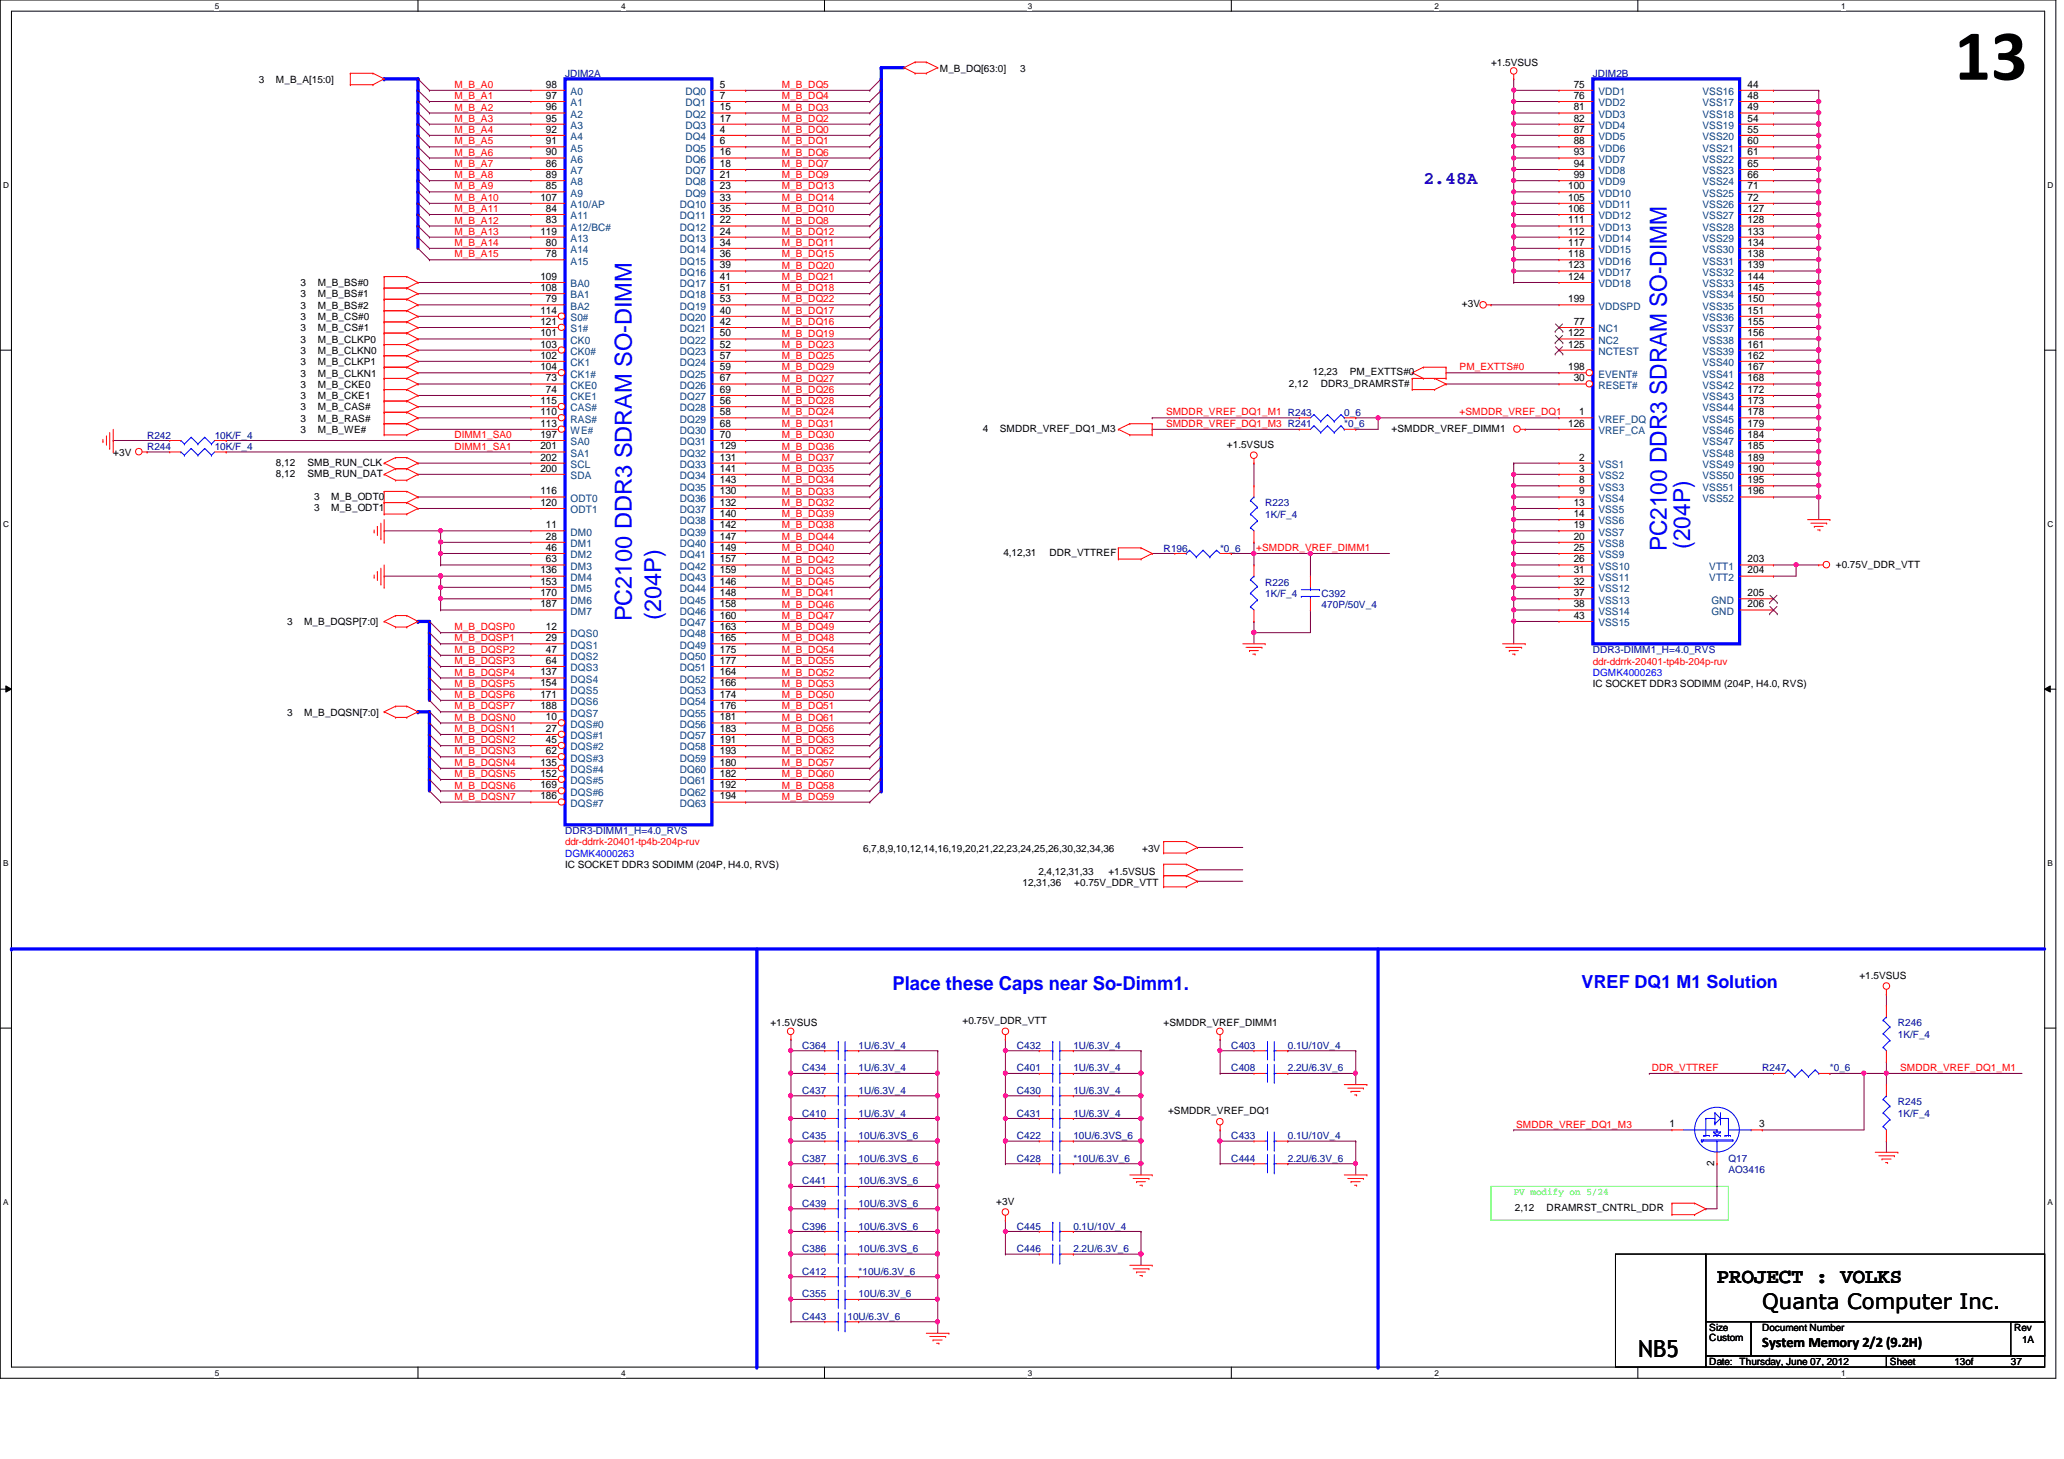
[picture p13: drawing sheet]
<svg xmlns="http://www.w3.org/2000/svg" width="297mm" height="210mm" viewBox="0 0 297 210" stroke-linecap="round" stroke-linejoin="round" font-family="sans-serif">
<defs><g id="words">
<text font-size="10.4" x="281.3" y="11.5">13</text>
<g font-size="3.4" fill="#00f">
<text x="239.9" y="79.3" transform="rotate(-90 239.9 79.3)">PC2100 DDR3 SDRAM SO-DIMM</text>
<text x="243.2" y="79" transform="rotate(-90 243.2 79)">(204P)</text>
<text x="90.9" y="89.4" transform="rotate(-90 90.9 89.4)">PC2100 DDR3 SDRAM SO-DIMM</text>
<text x="95.2" y="89.2" transform="rotate(-90 95.2 89.2)">(204P)</text>
</g>
<text font-size="3.4" x="235.8" y="195.2">NB5</text>
<g font-size="3">
<text x="247.1" y="184.6">PROJECT : VOLKS</text>
<text x="253.6" y="188.3">Quanta Computer Inc.</text>
</g>
<text font-size="2.8" fill="#00f" x="128.4" y="142.4">Place these Caps near So-Dimm1.</text>
<text font-size="2.6" fill="#000080" x="204.8" y="26.5">2.48A</text>
<text font-size="2.6" fill="#00f" x="227.6" y="142.2">VREF DQ1 M1 Solution</text>
<text font-size="2.1" x="253.6" y="193.8">System Memory 2/2 (9.2H)</text>
<g font-size="1.5">
<text x="78.6" y="12.6">98</text>
<text x="78.6" y="14.2">97</text>
<text x="78.6" y="15.9">96</text>
<text x="78.6" y="17.5">95</text>
<text x="103.6" y="12.6">5</text>
<text x="103.6" y="14.2">7</text>
<text x="103.6" y="15.9">15</text>
<text x="103.6" y="17.5">17</text>
<text x="226.5" y="12.6">75</text>
<text x="226.5" y="14.2">76</text>
<text x="226.5" y="15.9">81</text>
<text x="226.5" y="17.5">82</text>
<text x="251.5" y="12.6">44</text>
<text x="251.5" y="14.2">48</text>
<text x="251.5" y="15.9">49</text>
<text x="251.5" y="17.5">54</text>
<text x="78.6" y="19.1">92</text>
<text x="78.6" y="20.7">91</text>
<text x="78.6" y="22.4">90</text>
<text x="103.6" y="19.1">4</text>
<text x="103.6" y="20.7">6</text>
<text x="103.6" y="22.4">16</text>
<text x="226.5" y="19.1">87</text>
<text x="226.5" y="20.7">88</text>
<text x="226.5" y="22.4">93</text>
<text x="251.5" y="19.1">55</text>
<text x="251.5" y="20.7">60</text>
<text x="251.5" y="22.4">61</text>
<text x="77.8" y="28.9">107</text>
<text x="78.6" y="24">86</text>
<text x="78.6" y="25.6">89</text>
<text x="78.6" y="27.2">85</text>
<text x="103.6" y="28.9">33</text>
<text x="103.6" y="24">18</text>
<text x="103.6" y="25.6">21</text>
<text x="103.6" y="27.2">23</text>
<text x="225.7" y="27.2">100</text>
<text x="225.7" y="28.9">105</text>
<text x="226.5" y="24">94</text>
<text x="226.5" y="25.6">99</text>
<text x="251.5" y="24">65</text>
<text x="251.5" y="25.6">66</text>
<text x="251.5" y="27.2">71</text>
<text x="251.5" y="28.9">72</text>
<text x="77.8" y="33.7">119</text>
<text x="78.6" y="30.5">84</text>
<text x="78.6" y="32.1">83</text>
<text x="78.6" y="35.3">80</text>
<text x="103.6" y="30.5">35</text>
<text x="103.6" y="32.1">22</text>
<text x="103.6" y="33.7">24</text>
<text x="103.6" y="35.3">34</text>
<text x="225.7" y="30.5">106</text>
<text x="225.7" y="32.1">111</text>
<text x="225.7" y="33.7">112</text>
<text x="225.7" y="35.3">117</text>
<text x="251.5" y="30.5">127</text>
<text x="251.5" y="32.1">128</text>
<text x="251.5" y="33.7">133</text>
<text x="251.5" y="35.3">134</text>
<text x="77.8" y="40.3">109</text>
<text x="77.8" y="41.9">108</text>
<text x="78.6" y="37">78</text>
<text x="103.6" y="37">36</text>
<text x="103.6" y="38.6">39</text>
<text x="103.6" y="40.3">41</text>
<text x="103.6" y="41.9">51</text>
<text x="225.7" y="37">118</text>
<text x="225.7" y="38.6">123</text>
<text x="225.7" y="40.3">124</text>
<text x="251.5" y="37">138</text>
<text x="251.5" y="38.6">139</text>
<text x="251.5" y="40.3">144</text>
<text x="251.5" y="41.9">145</text>
<text x="77.8" y="45.1">114</text>
<text x="77.8" y="46.7">121</text>
<text x="78.6" y="43.5">79</text>
<text x="103.6" y="43.5">53</text>
<text x="103.6" y="45.1">40</text>
<text x="103.6" y="46.7">42</text>
<text x="225.7" y="43.5">199</text>
<text x="226.5" y="46.7">77</text>
<text x="251.5" y="43.5">150</text>
<text x="251.5" y="45.1">151</text>
<text x="251.5" y="46.7">155</text>
<text x="77.8" y="48.4">101</text>
<text x="77.8" y="50">103</text>
<text x="77.8" y="51.6">102</text>
<text x="77.8" y="53.3">104</text>
<text x="103.6" y="48.4">50</text>
<text x="103.6" y="50">52</text>
<text x="103.6" y="51.6">57</text>
<text x="103.6" y="53.3">59</text>
<text x="225.7" y="48.4">122</text>
<text x="225.7" y="50">125</text>
<text x="225.7" y="53.3">198</text>
<text x="251.5" y="48.4">156</text>
<text x="251.5" y="50">161</text>
<text x="251.5" y="51.6">162</text>
<text x="251.5" y="53.3">167</text>
<text x="77.8" y="58.1">115</text>
<text x="77.8" y="59.7">110</text>
<text x="78.6" y="54.9">73</text>
<text x="78.6" y="56.5">74</text>
<text x="103.6" y="54.9">67</text>
<text x="103.6" y="56.5">69</text>
<text x="103.6" y="58.1">56</text>
<text x="103.6" y="59.7">58</text>
<text x="226.5" y="54.9">30</text>
<text x="227.3" y="59.7">1</text>
<text x="251.5" y="54.9">168</text>
<text x="251.5" y="56.5">172</text>
<text x="251.5" y="58.1">173</text>
<text x="251.5" y="59.7">178</text>
<text x="77.8" y="61.4">113</text>
<text x="77.8" y="63">197</text>
<text x="77.8" y="64.6">201</text>
<text x="103.6" y="61.4">68</text>
<text x="103.6" y="63">70</text>
<text x="103.6" y="64.6">129</text>
<text x="225.7" y="61.4">126</text>
<text x="251.5" y="61.4">179</text>
<text x="251.5" y="63">184</text>
<text x="251.5" y="64.6">185</text>
<text x="77.8" y="66.3">202</text>
<text x="77.8" y="67.9">200</text>
<text x="77.8" y="71.1">116</text>
<text x="103.6" y="66.3">131</text>
<text x="103.6" y="67.9">141</text>
<text x="103.6" y="69.5">143</text>
<text x="103.6" y="71.1">130</text>
<text x="227.3" y="66.3">2</text>
<text x="227.3" y="67.9">3</text>
<text x="227.3" y="69.5">8</text>
<text x="227.3" y="71.1">9</text>
<text x="251.5" y="66.3">189</text>
<text x="251.5" y="67.9">190</text>
<text x="251.5" y="69.5">195</text>
<text x="251.5" y="71.1">196</text>
<text x="77.8" y="72.8">120</text>
<text x="78.6" y="76">11</text>
<text x="78.6" y="77.6">28</text>
<text x="103.6" y="72.8">132</text>
<text x="103.6" y="74.4">140</text>
<text x="103.6" y="76">142</text>
<text x="103.6" y="77.6">147</text>
<text x="226.5" y="72.8">13</text>
<text x="226.5" y="74.4">14</text>
<text x="226.5" y="76">19</text>
<text x="226.5" y="77.6">20</text>
<text x="77.8" y="82.5">136</text>
<text x="78.6" y="79.2">46</text>
<text x="78.6" y="80.9">63</text>
<text x="103.6" y="79.2">149</text>
<text x="103.6" y="80.9">157</text>
<text x="103.6" y="82.5">159</text>
<text x="226.5" y="79.2">25</text>
<text x="226.5" y="80.9">26</text>
<text x="226.5" y="82.5">31</text>
<text x="251.5" y="80.9">203</text>
<text x="251.5" y="82.5">204</text>
<text x="77.8" y="84.1">153</text>
<text x="77.8" y="85.8">170</text>
<text x="77.8" y="87.4">187</text>
<text x="103.6" y="84.1">146</text>
<text x="103.6" y="85.8">148</text>
<text x="103.6" y="87.4">158</text>
<text x="103.6" y="89">160</text>
<text x="226.5" y="84.1">32</text>
<text x="226.5" y="85.8">37</text>
<text x="226.5" y="87.4">38</text>
<text x="226.5" y="89">43</text>
<text x="251.5" y="85.8">205</text>
<text x="251.5" y="87.4">206</text>
<text x="78.6" y="90.6">12</text>
<text x="78.6" y="92.2">29</text>
<text x="78.6" y="93.9">47</text>
<text x="78.6" y="95.5">64</text>
<text x="103.6" y="90.6">163</text>
<text x="103.6" y="92.2">165</text>
<text x="103.6" y="93.9">175</text>
<text x="103.6" y="95.5">177</text>
<text x="77.8" y="97.2">137</text>
<text x="77.8" y="98.8">154</text>
<text x="77.8" y="100.4">171</text>
<text x="103.6" y="97.2">164</text>
<text x="103.6" y="98.8">166</text>
<text x="103.6" y="100.4">174</text>
<text x="77.8" y="102">188</text>
<text x="78.6" y="103.6">10</text>
<text x="78.6" y="105.3">27</text>
<text x="78.6" y="106.9">45</text>
<text x="103.6" y="102">176</text>
<text x="103.6" y="103.6">181</text>
<text x="103.6" y="105.3">183</text>
<text x="103.6" y="106.9">191</text>
<text x="77.8" y="110.2">135</text>
<text x="77.8" y="111.8">152</text>
<text x="77.8" y="113.4">169</text>
<text x="78.6" y="108.5">62</text>
<text x="103.6" y="108.5">193</text>
<text x="103.6" y="110.2">180</text>
<text x="103.6" y="111.8">182</text>
<text x="103.6" y="113.4">192</text>
<text x="77.8" y="115">186</text>
<text x="103.6" y="115">194</text>
<text x="240.3" y="162.2">1</text>
<text x="246.7" y="167.7" transform="rotate(-90 246.7 167.7)">2</text>
<text x="253.2" y="162.2">3</text>
</g>
<g font-size="1.5" fill="#004080">
<text x="82.1" y="13.7">A0</text>
<text x="82.1" y="15.3">A1</text>
<text x="82.1" y="16.9">A2</text>
<text x="98.6" y="13.7">DQ0</text>
<text x="98.6" y="15.3">DQ1</text>
<text x="98.6" y="16.9">DQ2</text>
<text x="230" y="13.7">VDD1</text>
<text x="230" y="15.3">VDD2</text>
<text x="230" y="16.9">VDD3</text>
<text x="245" y="13.7">VSS16</text>
<text x="245" y="15.3">VSS17</text>
<text x="245" y="16.9">VSS18</text>
<text x="82.1" y="18.5">A3</text>
<text x="82.1" y="20.2">A4</text>
<text x="82.1" y="21.8">A5</text>
<text x="82.1" y="23.4">A6</text>
<text x="98.6" y="18.5">DQ3</text>
<text x="98.6" y="20.2">DQ4</text>
<text x="98.6" y="21.8">DQ5</text>
<text x="98.6" y="23.4">DQ6</text>
<text x="230" y="18.5">VDD4</text>
<text x="230" y="20.2">VDD5</text>
<text x="230" y="21.8">VDD6</text>
<text x="230" y="23.4">VDD7</text>
<text x="245" y="18.5">VSS19</text>
<text x="245" y="20.2">VSS20</text>
<text x="245" y="21.8">VSS21</text>
<text x="245" y="23.4">VSS22</text>
<text x="82.1" y="25.1">A7</text>
<text x="82.1" y="26.7">A8</text>
<text x="82.1" y="28.3">A9</text>
<text x="82.1" y="29.9">A10/AP</text>
<text x="97.8" y="29.9">DQ10</text>
<text x="98.6" y="25.1">DQ7</text>
<text x="98.6" y="26.7">DQ8</text>
<text x="98.6" y="28.3">DQ9</text>
<text x="230" y="25.1">VDD8</text>
<text x="230" y="26.7">VDD9</text>
<text x="230" y="28.3">VDD10</text>
<text x="230" y="29.9">VDD11</text>
<text x="245" y="25.1">VSS23</text>
<text x="245" y="26.7">VSS24</text>
<text x="245" y="28.3">VSS25</text>
<text x="245" y="29.9">VSS26</text>
<text x="82.1" y="31.5">A11</text>
<text x="82.1" y="33.2">A12/BC#</text>
<text x="82.1" y="34.8">A13</text>
<text x="97.8" y="31.5">DQ11</text>
<text x="97.8" y="33.2">DQ12</text>
<text x="97.8" y="34.8">DQ13</text>
<text x="230" y="31.5">VDD12</text>
<text x="230" y="33.2">VDD13</text>
<text x="230" y="34.8">VDD14</text>
<text x="245" y="31.5">VSS27</text>
<text x="245" y="33.2">VSS28</text>
<text x="245" y="34.8">VSS29</text>
<text x="82.1" y="36.4">A14</text>
<text x="82.1" y="38.1">A15</text>
<text x="82.1" y="41.3">BA0</text>
<text x="97.8" y="36.4">DQ14</text>
<text x="97.8" y="38.1">DQ15</text>
<text x="97.8" y="39.7">DQ16</text>
<text x="97.8" y="41.3">DQ17</text>
<text x="230" y="36.4">VDD15</text>
<text x="230" y="38.1">VDD16</text>
<text x="230" y="39.7">VDD17</text>
<text x="230" y="41.3">VDD18</text>
<text x="245" y="36.4">VSS30</text>
<text x="245" y="38.1">VSS31</text>
<text x="245" y="39.7">VSS32</text>
<text x="245" y="41.3">VSS33</text>
<text x="82.1" y="42.9">BA1</text>
<text x="82.1" y="44.5">BA2</text>
<text x="82.1" y="46.2">S0#</text>
<text x="82.1" y="47.8">S1#</text>
<text x="97.8" y="42.9">DQ18</text>
<text x="97.8" y="44.5">DQ19</text>
<text x="97.8" y="46.2">DQ20</text>
<text x="97.8" y="47.8">DQ21</text>
<text x="230" y="44.5">VDDSPD</text>
<text x="230" y="47.8">NC1</text>
<text x="245" y="42.9">VSS34</text>
<text x="245" y="44.5">VSS35</text>
<text x="245" y="46.2">VSS36</text>
<text x="245" y="47.8">VSS37</text>
<text x="82.1" y="49.4">CK0</text>
<text x="82.1" y="51.1">CK0#</text>
<text x="82.1" y="52.7">CK1</text>
<text x="97.8" y="49.4">DQ22</text>
<text x="97.8" y="51.1">DQ23</text>
<text x="97.8" y="52.7">DQ24</text>
<text x="230" y="49.4">NC2</text>
<text x="230" y="51.1">NCTEST</text>
<text x="245" y="49.4">VSS38</text>
<text x="245" y="51.1">VSS39</text>
<text x="245" y="52.7">VSS40</text>
<text x="82.1" y="54.3">CK1#</text>
<text x="82.1" y="55.9">CKE0</text>
<text x="82.1" y="57.6">CKE1</text>
<text x="82.1" y="59.2">CAS#</text>
<text x="97.8" y="54.3">DQ25</text>
<text x="97.8" y="55.9">DQ26</text>
<text x="97.8" y="57.6">DQ27</text>
<text x="97.8" y="59.2">DQ28</text>
<text x="230" y="54.3">EVENT#</text>
<text x="230" y="55.9">RESET#</text>
<text x="245" y="54.3">VSS41</text>
<text x="245" y="55.9">VSS42</text>
<text x="245" y="57.6">VSS43</text>
<text x="245" y="59.2">VSS44</text>
<text x="82.1" y="60.8">RAS#</text>
<text x="82.1" y="62.4">WE#</text>
<text x="82.1" y="64.1">SA0</text>
<text x="82.1" y="65.7">SA1</text>
<text x="97.8" y="60.8">DQ29</text>
<text x="97.8" y="62.4">DQ30</text>
<text x="97.8" y="64.1">DQ31</text>
<text x="97.8" y="65.7">DQ32</text>
<text x="230" y="60.8">VREF_DQ</text>
<text x="230" y="62.4">VREF_CA</text>
<text x="245" y="60.8">VSS45</text>
<text x="245" y="62.4">VSS46</text>
<text x="245" y="64.1">VSS47</text>
<text x="245" y="65.7">VSS48</text>
<text x="82.1" y="67.3">SCL</text>
<text x="82.1" y="68.9">SDA</text>
<text x="97.8" y="67.3">DQ33</text>
<text x="97.8" y="68.9">DQ34</text>
<text x="97.8" y="70.6">DQ35</text>
<text x="230" y="67.3">VSS1</text>
<text x="230" y="68.9">VSS2</text>
<text x="230" y="70.6">VSS3</text>
<text x="245" y="67.3">VSS49</text>
<text x="245" y="68.9">VSS50</text>
<text x="245" y="70.6">VSS51</text>
<text x="82.1" y="72.2">ODT0</text>
<text x="82.1" y="73.8">ODT1</text>
<text x="82.1" y="77">DM0</text>
<text x="97.8" y="72.2">DQ36</text>
<text x="97.8" y="73.8">DQ37</text>
<text x="97.8" y="75.4">DQ38</text>
<text x="97.8" y="77">DQ39</text>
<text x="230" y="72.2">VSS4</text>
<text x="230" y="73.8">VSS5</text>
<text x="230" y="75.4">VSS6</text>
<text x="230" y="77">VSS7</text>
<text x="245" y="72.2">VSS52</text>
<text x="82.1" y="78.7">DM1</text>
<text x="82.1" y="80.3">DM2</text>
<text x="82.1" y="82">DM3</text>
<text x="82.1" y="83.6">DM4</text>
<text x="97.8" y="78.7">DQ40</text>
<text x="97.8" y="80.3">DQ41</text>
<text x="97.8" y="82">DQ42</text>
<text x="97.8" y="83.6">DQ43</text>
<text x="230" y="78.7">VSS8</text>
<text x="230" y="80.3">VSS9</text>
<text x="230" y="82">VSS10</text>
<text x="230" y="83.6">VSS11</text>
<text x="246" y="82">VTT1</text>
<text x="246" y="83.6">VTT2</text>
<text x="82.1" y="85.2">DM5</text>
<text x="82.1" y="86.8">DM6</text>
<text x="82.1" y="88.4">DM7</text>
<text x="97.8" y="85.2">DQ44</text>
<text x="97.8" y="86.8">DQ45</text>
<text x="97.8" y="88.4">DQ46</text>
<text x="230" y="85.2">VSS12</text>
<text x="230" y="86.8">VSS13</text>
<text x="230" y="88.4">VSS14</text>
<text x="246.3" y="86.8">GND</text>
<text x="246.3" y="88.4">GND</text>
<text x="82.1" y="91.7">DQS0</text>
<text x="82.1" y="93.3">DQS1</text>
<text x="82.1" y="95">DQS2</text>
<text x="97.8" y="90.1">DQ47</text>
<text x="97.8" y="91.7">DQ48</text>
<text x="97.8" y="93.3">DQ49</text>
<text x="97.8" y="95">DQ50</text>
<text x="230" y="90.1">VSS15</text>
<text x="82.1" y="96.6">DQS3</text>
<text x="82.1" y="98.2">DQS4</text>
<text x="82.1" y="99.8">DQS5</text>
<text x="82.1" y="101.4">DQS6</text>
<text x="97.8" y="96.6">DQ51</text>
<text x="97.8" y="98.2">DQ52</text>
<text x="97.8" y="99.8">DQ53</text>
<text x="97.8" y="101.4">DQ54</text>
<text x="82.1" y="103.1">DQS7</text>
<text x="82.1" y="104.7">DQS#0</text>
<text x="82.1" y="106.3">DQS#1</text>
<text x="82.1" y="107.9">DQS#2</text>
<text x="97.8" y="103.1">DQ55</text>
<text x="97.8" y="104.7">DQ56</text>
<text x="97.8" y="106.3">DQ57</text>
<text x="97.8" y="107.9">DQ58</text>
<text x="82.1" y="109.6">DQS#3</text>
<text x="82.1" y="111.2">DQS#4</text>
<text x="82.1" y="112.8">DQS#5</text>
<text x="97.8" y="109.6">DQ59</text>
<text x="97.8" y="111.2">DQ60</text>
<text x="97.8" y="112.8">DQ61</text>
<text x="82.1" y="114.5">DQS#6</text>
<text x="82.1" y="116.1">DQS#7</text>
<text x="97.8" y="114.5">DQ62</text>
<text x="97.8" y="116.1">DQ63</text>
</g>
<g font-size="1.4">
<text x="37.3" y="11.9">3</text>
<text x="39.7" y="11.9">M_B_A[15:0]</text>
<text x="135.3" y="10.3">M_B_DQ[63:0]</text>
<text x="146.8" y="10.3">3</text>
<text x="214.6" y="9.5">+1.5VSUS</text>
<text x="43.3" y="41.1">3</text>
<text x="45.7" y="41.1">M_B_BS#0</text>
<text x="43.3" y="42.8">3</text>
<text x="43.3" y="44.4">3</text>
<text x="43.3" y="46.1">3</text>
<text x="43.3" y="47.7">3</text>
<text x="45.7" y="42.8">M_B_BS#1</text>
<text x="45.7" y="44.4">M_B_BS#2</text>
<text x="45.7" y="46.1">M_B_CS#0</text>
<text x="45.7" y="47.7">M_B_CS#1</text>
<text x="210.4" y="44.2">+3V</text>
<text x="43.3" y="49.3">3</text>
<text x="43.3" y="50.9">3</text>
<text x="43.3" y="52.5">3</text>
<text x="45.7" y="49.3">M_B_CLKP0</text>
<text x="45.7" y="50.9">M_B_CLKN0</text>
<text x="45.7" y="52.5">M_B_CLKP1</text>
<text x="43.3" y="54.2">3</text>
<text x="43.3" y="55.8">3</text>
<text x="43.3" y="57.4">3</text>
<text x="43.3" y="59.1">3</text>
<text x="45.7" y="54.2">M_B_CLKN1</text>
<text x="45.7" y="55.8">M_B_CKE0</text>
<text x="45.7" y="57.4">M_B_CKE1</text>
<text x="45.7" y="59.1">M_B_CAS#</text>
<text x="185.5" y="55.6">2,12</text>
<text x="188.9" y="54">12,23</text>
<text x="190.1" y="55.6">DDR3_DRAMRST#</text>
<text x="194.3" y="54">PM_EXTTS#0</text>
<text x="16.3" y="65.5">+3V</text>
<text x="43.3" y="60.7">3</text>
<text x="43.3" y="62.3">3</text>
<text x="45.7" y="60.7">M_B_RAS#</text>
<text x="45.7" y="62.3">M_B_WE#</text>
<text x="141.4" y="62.1">4</text>
<text x="143.9" y="62.1">SMDDR_VREF_DQ1_M3</text>
<text x="176.6" y="64.4">+1.5VSUS</text>
<text x="200.3" y="62.1">+SMDDR_VREF_DIMM1</text>
<text x="39.7" y="67">8,12</text>
<text x="39.7" y="68.6">8,12</text>
<text x="44.2" y="67">SMB_RUN_CLK</text>
<text x="44.2" y="68.6">SMB_RUN_DAT</text>
<text x="45.2" y="71.9">3</text>
<text x="47.7" y="71.9">M_B_ODT0</text>
<text x="45.2" y="73.5">3</text>
<text x="47.7" y="73.5">M_B_ODT1</text>
<text x="144.4" y="80">4,12,31</text>
<text x="151" y="80">DDR_VTTREF</text>
<text x="264.2" y="81.7">+0.75V_DDR_VTT</text>
<text x="41.3" y="89.9">3</text>
<text x="43.8" y="89.9">M_B_DQSP[7:0]</text>
<text x="229.2" y="98.9">IC SOCKET DDR3 SODIMM (204P, H4.0, RVS)</text>
<text x="41.3" y="103">3</text>
<text x="43.8" y="103">M_B_DQSN[7:0]</text>
<text x="81.3" y="124.9">IC SOCKET DDR3 SODIMM (204P, H4.0, RVS)</text>
<text x="124.2" y="122.6">6,7,8,9,10,12,14,16,19,20,21,22,23,24,25,26,30,32,34,36</text>
<text x="149.4" y="125.9">2,4,12,31,33</text>
<text x="159.5" y="125.9">+1.5VSUS</text>
<text x="164.4" y="122.6">+3V</text>
<text x="147.1" y="127.5">12,31,36</text>
<text x="154.6" y="127.5">+0.75V_DDR_VTT</text>
<text x="267.6" y="140.8">+1.5VSUS</text>
<text x="110.9" y="147.7">+1.5VSUS</text>
<text x="138.5" y="147.3">+0.75V_DDR_VTT</text>
<text x="167.5" y="147.7">+SMDDR_VREF_DIMM1</text>
<text x="168.1" y="160.3">+SMDDR_VREF_DQ1</text>
<text x="143.4" y="173.3">+3V</text>
<text x="218" y="174.3">2,12</text>
<text x="222.6" y="174.3">DRAMRST_CNTRL_DDR</text>
<text x="246" y="191.5">Size</text>
<text x="253.6" y="191.5">Document Number</text>
<text x="289.9" y="191.5">Rev</text>
<text x="246" y="196.4">Date: Thursday, June 07, 2012</text>
<text x="246" y="193">Custom</text>
<text x="272" y="196.4">Sheet</text>
<text x="281.3" y="196.4">13of</text>
<text x="289.4" y="196.4">37</text>
<text x="291" y="193.2">1A</text>
</g>
<g font-size="1.4" fill="#000080">
<text x="81.3" y="11.1">JDIM2A</text>
<text x="229.2" y="11.1">JDIM2B</text>
<text x="193.5" y="59.9">0_6</text>
<text x="21.2" y="63.1">R242</text>
<text x="21.2" y="64.7">R244</text>
<text x="30.9" y="63.1">10K/F_4</text>
<text x="30.9" y="64.7">10K/F_4</text>
<text x="193.5" y="61.5">*0_6</text>
<text x="182.1" y="72.9">R223</text>
<text x="182.1" y="74.5">1K/F_4</text>
<text x="167.5" y="79.4">R196</text>
<text x="175.6" y="79.4">*0_6</text>
<text x="182.1" y="84.2">R226</text>
<text x="182.1" y="85.9">1K/F_4</text>
<text x="190.2" y="85.9">C392</text>
<text x="190.2" y="87.5">470P/50V_4</text>
<text x="229.2" y="94">DDR3-DIMM1_H=4.0_RVS</text>
<text x="81.3" y="120">DDR3-DIMM1_H=4.0_RVS</text>
<text x="273.1" y="147.7">R246</text>
<text x="273.1" y="149.3">1K/F_4</text>
<text x="115.4" y="154.1">C434</text>
<text x="115.4" y="150.9">C364</text>
<text x="123.6" y="154.1">1U/6.3V_4</text>
<text x="123.6" y="150.9">1U/6.3V_4</text>
<text x="146.3" y="154.1">C401</text>
<text x="146.3" y="150.9">C432</text>
<text x="154.5" y="154.1">1U/6.3V_4</text>
<text x="154.5" y="150.9">1U/6.3V_4</text>
<text x="177.2" y="154.1">C408</text>
<text x="177.2" y="150.9">C403</text>
<text x="185.3" y="154.1">2.2U/6.3V_6</text>
<text x="185.3" y="150.9">0.1U/10V_4</text>
<text x="253.6" y="154.1">R247</text>
<text x="263.4" y="154.1">*0_6</text>
<text x="115.4" y="157.4">C437</text>
<text x="115.4" y="160.7">C410</text>
<text x="123.6" y="157.4">1U/6.3V_4</text>
<text x="123.6" y="160.7">1U/6.3V_4</text>
<text x="146.3" y="160.7">C431</text>
<text x="146.3" y="157.4">C430</text>
<text x="154.5" y="160.7">1U/6.3V_4</text>
<text x="154.5" y="157.4">1U/6.3V_4</text>
<text x="273.1" y="159">R245</text>
<text x="273.1" y="160.7">1K/F_4</text>
<text x="115.4" y="167.1">C387</text>
<text x="115.4" y="163.9">C435</text>
<text x="123.6" y="167.1">10U/6.3VS_6</text>
<text x="123.6" y="163.9">10U/6.3VS_6</text>
<text x="146.3" y="163.9">C422</text>
<text x="146.3" y="167.1">C428</text>
<text x="154.5" y="163.9">10U/6.3VS_6</text>
<text x="154.5" y="167.1">*10U/6.3V_6</text>
<text x="177.2" y="167.1">C444</text>
<text x="177.2" y="163.9">C433</text>
<text x="185.3" y="167.1">2.2U/6.3V_6</text>
<text x="185.3" y="163.9">0.1U/10V_4</text>
<text x="248.7" y="167.1">Q17</text>
<text x="115.4" y="173.7">C439</text>
<text x="115.4" y="170.4">C441</text>
<text x="123.6" y="173.7">10U/6.3VS_6</text>
<text x="123.6" y="170.4">10U/6.3VS_6</text>
<text x="248.7" y="168.8">AO3416</text>
<text x="115.4" y="176.9">C396</text>
<text x="123.6" y="176.9">10U/6.3VS_6</text>
<text x="146.3" y="176.9">C445</text>
<text x="154.5" y="176.9">0.1U/10V_4</text>
<text x="115.4" y="183.4">C412</text>
<text x="115.4" y="180.2">C386</text>
<text x="123.6" y="183.4">*10U/6.3V_6</text>
<text x="123.6" y="180.2">10U/6.3VS_6</text>
<text x="146.3" y="180.2">C446</text>
<text x="154.5" y="180.2">2.2U/6.3V_6</text>
<text x="115.4" y="189.9">C443</text>
<text x="115.4" y="186.6">C355</text>
<text x="122" y="189.9">10U/6.3V_6</text>
<text x="123.6" y="186.6">10U/6.3V_6</text>
</g>
<g font-size="1.4" fill="#f00">
<text x="65.4" y="12.7">M_B_A0</text>
<text x="65.4" y="15.9">M_B_A2</text>
<text x="65.4" y="17.5">M_B_A3</text>
<text x="65.4" y="14.3">M_B_A1</text>
<text x="112.5" y="12.7">M_B_DQ5</text>
<text x="112.5" y="14.3">M_B_DQ4</text>
<text x="112.5" y="15.9">M_B_DQ3</text>
<text x="112.5" y="17.5">M_B_DQ2</text>
<text x="65.4" y="22.4">M_B_A6</text>
<text x="65.4" y="20.8">M_B_A5</text>
<text x="65.4" y="19.1">M_B_A4</text>
<text x="112.5" y="19.1">M_B_DQ0</text>
<text x="112.5" y="20.8">M_B_DQ1</text>
<text x="112.5" y="22.4">M_B_DQ6</text>
<text x="65.4" y="28.9">M_B_A10</text>
<text x="65.4" y="27.3">M_B_A9</text>
<text x="65.4" y="25.7">M_B_A8</text>
<text x="65.4" y="24">M_B_A7</text>
<text x="112.5" y="24">M_B_DQ7</text>
<text x="112.5" y="25.7">M_B_DQ9</text>
<text x="112.5" y="27.3">M_B_DQ13</text>
<text x="112.5" y="28.9">M_B_DQ14</text>
<text x="65.4" y="35.4">M_B_A14</text>
<text x="65.4" y="33.8">M_B_A13</text>
<text x="65.4" y="32.2">M_B_A12</text>
<text x="65.4" y="30.5">M_B_A11</text>
<text x="112.5" y="30.5">M_B_DQ10</text>
<text x="112.5" y="32.2">M_B_DQ8</text>
<text x="112.5" y="33.8">M_B_DQ12</text>
<text x="112.5" y="35.4">M_B_DQ11</text>
<text x="65.4" y="37">M_B_A15</text>
<text x="112.5" y="37">M_B_DQ15</text>
<text x="112.5" y="38.7">M_B_DQ20</text>
<text x="112.5" y="40.3">M_B_DQ21</text>
<text x="112.5" y="41.9">M_B_DQ18</text>
<text x="112.5" y="43.5">M_B_DQ22</text>
<text x="112.5" y="45.2">M_B_DQ17</text>
<text x="112.5" y="46.8">M_B_DQ16</text>
<text x="112.5" y="53.3">M_B_DQ29</text>
<text x="112.5" y="48.4">M_B_DQ19</text>
<text x="112.5" y="50">M_B_DQ23</text>
<text x="112.5" y="51.6">M_B_DQ25</text>
<text x="210.1" y="53.3">PM_EXTTS#0</text>
<text x="112.5" y="54.9">M_B_DQ27</text>
<text x="112.5" y="56.6">M_B_DQ26</text>
<text x="112.5" y="58.2">M_B_DQ28</text>
<text x="112.5" y="59.8">M_B_DQ24</text>
<text x="167.8" y="59.8">SMDDR_VREF_DQ1_M1 R243</text>
<text x="210.1" y="59.8">+SMDDR_VREF_DQ1</text>
<text x="65.4" y="63">DIMM1_SA0</text>
<text x="65.4" y="64.7">DIMM1_SA1</text>
<text x="112.5" y="61.4">M_B_DQ31</text>
<text x="112.5" y="63">M_B_DQ30</text>
<text x="112.5" y="64.7">M_B_DQ36</text>
<text x="167.8" y="61.4">SMDDR_VREF_DQ1_M3 R241</text>
<text x="112.5" y="69.6">M_B_DQ34</text>
<text x="112.5" y="71.2">M_B_DQ33</text>
<text x="112.5" y="66.3">M_B_DQ37</text>
<text x="112.5" y="67.9">M_B_DQ35</text>
<text x="112.5" y="72.8">M_B_DQ32</text>
<text x="112.5" y="74.4">M_B_DQ39</text>
<text x="112.5" y="76">M_B_DQ38</text>
<text x="112.5" y="77.7">M_B_DQ44</text>
<text x="112.5" y="79.3">M_B_DQ40</text>
<text x="112.5" y="80.9">M_B_DQ42</text>
<text x="112.5" y="82.5">M_B_DQ43</text>
<text x="180.8" y="79.3">+SMDDR_VREF_DIMM1</text>
<text x="112.5" y="85.8">M_B_DQ41</text>
<text x="112.5" y="87.4">M_B_DQ46</text>
<text x="112.5" y="89.1">M_B_DQ47</text>
<text x="112.5" y="84.2">M_B_DQ45</text>
<text x="65.4" y="90.7">M_B_DQSP0</text>
<text x="65.4" y="92.3">M_B_DQSP1</text>
<text x="65.4" y="93.9">M_B_DQSP2</text>
<text x="65.4" y="95.5">M_B_DQSP3</text>
<text x="112.5" y="90.7">M_B_DQ49</text>
<text x="112.5" y="92.3">M_B_DQ48</text>
<text x="112.5" y="93.9">M_B_DQ54</text>
<text x="112.5" y="95.5">M_B_DQ55</text>
<text x="229.2" y="95.6">ddr-ddrrk-20401-tp4b-204p-ruv</text>
<text x="65.4" y="97.2">M_B_DQSP4</text>
<text x="65.4" y="98.8">M_B_DQSP5</text>
<text x="65.4" y="100.4">M_B_DQSP6</text>
<text x="112.5" y="97.2">M_B_DQ52</text>
<text x="112.5" y="98.8">M_B_DQ53</text>
<text x="112.5" y="100.4">M_B_DQ50</text>
<text x="65.4" y="102.1">M_B_DQSP7</text>
<text x="65.4" y="103.7">M_B_DQSN0</text>
<text x="65.4" y="105.3">M_B_DQSN1</text>
<text x="65.4" y="106.9">M_B_DQSN2</text>
<text x="112.5" y="103.7">M_B_DQ61</text>
<text x="112.5" y="106.9">M_B_DQ63</text>
<text x="112.5" y="102.1">M_B_DQ51</text>
<text x="112.5" y="105.3">M_B_DQ56</text>
<text x="65.4" y="108.5">M_B_DQSN3</text>
<text x="65.4" y="110.2">M_B_DQSN4</text>
<text x="65.4" y="111.8">M_B_DQSN5</text>
<text x="65.4" y="113.5">M_B_DQSN6</text>
<text x="112.5" y="108.5">M_B_DQ62</text>
<text x="112.5" y="110.2">M_B_DQ57</text>
<text x="112.5" y="113.5">M_B_DQ58</text>
<text x="112.5" y="111.8">M_B_DQ60</text>
<text x="65.4" y="115.1">M_B_DQSN7</text>
<text x="112.5" y="115.1">M_B_DQ59</text>
<text x="81.3" y="121.6">ddr-ddrrk-20401-tp4b-204p-ruv</text>
<text x="237.7" y="154.1">DDR_VTTREF</text>
<text x="273.5" y="154.1">SMDDR_VREF_DQ1_M1</text>
<text x="218.2" y="162.2">SMDDR_VREF_DQ1_M3</text>
</g>
<g font-size="1.4" fill="#00f">
<text x="229.2" y="97.2">DGMK4000263</text>
<text x="81.3" y="123.3">DGMK4000263</text>
</g>
<text font-size="1.4" fill="#0f0" x="217.8" y="171.9">PV modify on 5/24</text>
<g font-size="1.2">
<text x="30.9" y="1.2">5</text>
<text x="89.4" y="1.2">4</text>
<text x="147.9" y="1.2">3</text>
<text x="206.5" y="1.2">2</text>
<text x="265" y="1.2">1</text>
<text x=".5" y="27.1">D</text>
<text x="294.7" y="27.1">D</text>
<text x=".5" y="75.8">C</text>
<text x="294.7" y="75.8">C</text>
<text x=".5" y="124.6">B</text>
<text x="294.7" y="124.6">B</text>
<text x=".5" y="173.4">A</text>
<text x="294.7" y="173.4">A</text>
<text x="30.9" y="197.9">5</text>
<text x="89.4" y="197.9">4</text>
<text x="147.9" y="197.9">3</text>
<text x="206.5" y="197.9">2</text>
<text x="265" y="197.9">1</text>
</g>
</g></defs>
<path d="M0 0h295.9v198.3h-295.9zM1.6 1.6h292.7v195.1h-292.7z" fill="none" stroke="#000" stroke-width=".14"/>
<g fill="#fff">
<path d="M30.9 .2h.6v1.3h-.6z"/>
<path d="M30.9 196.8h.6v1.4h-.6z"/>
</g>
<path d="M60.2 0v1.6M60.2 196.7v1.6" fill="none" stroke="#000" stroke-width=".14"/>
<g fill="#fff">
<path d="M89.4 .2h.6v1.3h-.6z"/>
<path d="M89.4 196.8h.6v1.4h-.6z"/>
</g>
<path d="M118.7 0v1.6M118.7 196.7v1.6" fill="none" stroke="#000" stroke-width=".14"/>
<g fill="#fff">
<path d="M147.9 .2h.6v1.3h-.6z"/>
<path d="M147.9 196.8h.6v1.4h-.6z"/>
</g>
<path d="M177.2 0v1.6M177.2 196.7v1.6" fill="none" stroke="#000" stroke-width=".14"/>
<g fill="#fff">
<path d="M206.5 .2h.5v1.3h-.5z"/>
<path d="M206.5 196.8h.5v1.4h-.5z"/>
</g>
<path d="M235.7 0v1.6M235.7 196.7v1.6" fill="none" stroke="#000" stroke-width=".14"/>
<g fill="#fff">
<path d="M265 .2h.6v1.3h-.6z"/>
<path d="M265 196.8h.6v1.4h-.6z"/>
<path d="M.5 26h.8v1.3h-.8z"/>
<path d="M294.7 26h.8v1.3h-.8z"/>
<path d="M.5 74.8h.8v1.3h-.8z"/>
<path d="M294.7 74.8h.8v1.3h-.8z"/>
</g>
<path d="M0 50.4h1.6M294.3 50.4h1.6" fill="none" stroke="#000" stroke-width=".14"/>
<g fill="#fff">
<path d="M.5 123.5h.7v1.3h-.7z"/>
<path d="M294.7 123.5h.7v1.3h-.7z"/>
</g>
<path d="M0 99.1h1.6M.8 98.7l.8 .4-.8 .5zM294.3 99.1l.8-.4v.9zM294.3 99.1h1.6" fill="none" stroke="#000" stroke-width=".14"/>
<path d="M.8 98.7l.8 .4-.8 .5zM294.3 99.1l.8-.4v.9z" fill="#000"/>
<g fill="#fff">
<path d="M.5 172.3h.7v1.3h-.7z"/>
<path d="M294.7 172.3h.7v1.3h-.7z"/>
</g>
<path d="M0 147.9h1.6M294.3 147.9h1.6" fill="none" stroke="#000" stroke-width=".14"/>
<path d="M108.9 136.5v60.2" fill="none" stroke="#00f" stroke-width=".47"/>
<circle cx="108.9" cy="196.7" r=".23" fill="#00f"/>
<path d="M198.3 136.5v60.2" fill="none" stroke="#00f" stroke-width=".47"/>
<circle cx="198.3" cy="196.7" r=".23" fill="#00f"/>
<path d="M1.6 136.5h292.7" fill="none" stroke="#00f" stroke-width=".47"/>
<circle cx="1.6" cy="136.5" r=".23" fill="#00f"/>
<path d="M214.6 170.7h34.1v4.9h-34.1z" fill="none" stroke="#0f0" stroke-width=".14"/>
<g fill="none" stroke="#800040" stroke-width=".14">
<path d="M61.8 13h.1M61.8 19.5h.1M61.8 16.3h.1M61.8 17.9h.1M61.8 14.6h.1M61.8 13h14.6M61.8 19.5h14.6M61.8 16.3h14.6M61.8 17.9h14.6M61.8 14.6h14.6M61.8 37.4h.1M61.8 35.7h.1"/>
<path d="M61.8 34.1h.1M61.8 32.5h.1M61.8 30.9h.1M61.8 29.3h.1M61.8 27.6h.1M61.8 26h.1M61.8 24.4h.1M61.8 22.7h.1M61.8 21.1h.1M61.8 37.4h14.6M61.8 35.7h14.6M61.8 34.1h14.6"/>
<path d="M61.8 32.5h14.6M61.8 30.9h14.6M61.8 29.3h14.6M61.8 27.6h14.6M61.8 26h14.6M61.8 24.4h14.6M61.8 22.7h14.6M61.8 21.1h14.6"/>
</g>
<path d="M55.3 11.3h4.9" fill="none" stroke="#00f" stroke-width=".47"/>
<circle cx="55.3" cy="11.3" r=".23" fill="#00f"/>
<g fill="none" stroke="#800040" stroke-width=".14">
<path d="M60.2 40.6h.1M60.2 58.5h.1M60.2 56.9h.1M60.2 55.2h.1M60.2 53.6h.1M60.2 52h.1M60.2 50.4h.1M60.2 48.8h.1M60.2 47.1h.1M60.2 45.5h.1M60.2 43.9h.1M60.2 42.2h.1"/>
<path d="M60.2 40.6h16.2M60.2 58.5h16.2M60.2 56.9h16.2M60.2 55.2h16.2M60.2 53.6h16.2M60.2 52h16.2M60.2 50.4h16.2M60.2 48.8h16.2M60.2 47.1h16.2M60.2 45.5h16.2M60.2 43.9h16.2M60.2 42.2h16.2"/>
<path d="M60.2 61.8h.1M60.2 60.1h.1M60.2 68.2h.1M60.2 71.5h.1M60.2 73.2h.1M60.2 61.8h16.2M60.2 60.1h16.2M60.2 68.2h16.2M60.2 71.5h16.2M60.2 73.2h16.2M63.4 76.4h.1M63.4 76.4h13"/>
</g>
<circle cx="63.4" cy="76.4" r=".3" fill="#f0f"/>
<circle cx="63.4" cy="76.4" r=".3" fill="none" stroke="#f0f" stroke-width=".14"/>
<path d="M63.4 78h.1M63.4 78h13" fill="none" stroke="#800040" stroke-width=".14"/>
<circle cx="63.4" cy="78" r=".3" fill="#f0f"/>
<circle cx="63.4" cy="78" r=".3" fill="none" stroke="#f0f" stroke-width=".14"/>
<path d="M63.4 79.6h.1M63.4 79.6h13" fill="none" stroke="#800040" stroke-width=".14"/>
<circle cx="63.4" cy="79.6" r=".3" fill="#f0f"/>
<circle cx="63.4" cy="79.6" r=".3" fill="none" stroke="#f0f" stroke-width=".14"/>
<path d="M63.4 81.3h.1M63.4 82.9h.1M63.4 81.3h13M63.4 82.9h13" fill="none" stroke="#800040" stroke-width=".14"/>
<circle cx="63.4" cy="82.9" r=".31" fill="#f0f"/>
<circle cx="63.4" cy="82.9" r=".31" fill="none" stroke="#f0f" stroke-width=".14"/>
<path d="M63.4 84.5h.1M63.4 84.5h13" fill="none" stroke="#800040" stroke-width=".14"/>
<circle cx="63.4" cy="84.5" r=".3" fill="#f0f"/>
<circle cx="63.4" cy="84.5" r=".3" fill="none" stroke="#f0f" stroke-width=".14"/>
<path d="M63.4 86.1h.1M63.4 86.1h13" fill="none" stroke="#800040" stroke-width=".14"/>
<circle cx="63.4" cy="86.1" r=".3" fill="#f0f"/>
<circle cx="63.4" cy="86.1" r=".3" fill="none" stroke="#f0f" stroke-width=".14"/>
<g fill="none" stroke="#800040" stroke-width=".14">
<path d="M63.4 87.8h.1M63.4 91h.1M63.4 92.6h.1M63.4 94.3h.1M63.4 95.9h.1M63.4 97.5h.1M63.4 99.1h.1M63.4 87.8h13M63.4 91h13M63.4 92.6h13M63.4 94.3h13M63.4 95.9h13"/>
<path d="M63.4 97.5h13M63.4 99.1h13M63.4 100.8h.1M63.4 102.4h.1M63.4 104h.1M63.4 105.7h.1M63.4 107.3h.1M63.4 108.9h.1M63.4 110.5h.1M63.4 112.1h.1M63.4 113.8h.1M63.4 115.4h.1"/>
<path d="M63.4 100.8h13M63.4 102.4h13M63.4 104h13M63.4 105.7h13M63.4 107.3h13M63.4 108.9h13M63.4 110.5h13M63.4 112.1h13M63.4 113.8h13M63.4 115.4h13"/>
</g>
<path d="M60.2 102.4h1.6" fill="none" stroke="#00f" stroke-width=".47"/>
<circle cx="60.2" cy="102.4" r=".23" fill="#00f"/>
<path d="M60.2 89.4h1.6" fill="none" stroke="#00f" stroke-width=".47"/>
<circle cx="60.2" cy="89.4" r=".23" fill="#00f"/>
<g fill="none" stroke="#800040" stroke-width=".14">
<path d="M107.3 13h.1M107.3 14.6h.1M107.3 16.3h.1M107.3 17.9h.1M107.3 19.5h.1M107.3 13h17.9M107.3 14.6h17.9M107.3 16.3h17.9M107.3 17.9h17.9M107.3 19.5h17.9M107.3 21.1h.1M107.3 22.7h.1"/>
<path d="M107.3 24.4h.1M107.3 26h.1M107.3 27.6h.1M107.3 37.4h.1M107.3 39h.1M107.3 29.3h.1M107.3 30.9h.1M107.3 32.5h.1M107.3 34.1h.1M107.3 35.7h.1M107.3 21.1h17.9M107.3 22.7h17.9"/>
<path d="M107.3 24.4h17.9M107.3 26h17.9M107.3 27.6h17.9M107.3 37.4h17.9M107.3 39h17.9M107.3 29.3h17.9M107.3 30.9h17.9M107.3 32.5h17.9M107.3 34.1h17.9M107.3 35.7h17.9M107.3 40.6h.1M107.3 42.2h.1"/>
<path d="M107.3 43.9h.1M107.3 53.6h.1M107.3 55.2h.1M107.3 56.9h.1M107.3 58.5h.1M107.3 45.5h.1M107.3 47.1h.1M107.3 48.8h.1M107.3 50.4h.1M107.3 52h.1M107.3 40.6h17.9M107.3 42.2h17.9"/>
<path d="M107.3 43.9h17.9M107.3 53.6h17.9M107.3 55.2h17.9M107.3 56.9h17.9M107.3 58.5h17.9M107.3 45.5h17.9M107.3 47.1h17.9M107.3 48.8h17.9M107.3 50.4h17.9M107.3 52h17.9M107.3 60.1h.1M107.3 69.9h.1"/>
<path d="M107.3 71.5h.1M107.3 73.2h.1M107.3 74.8h.1M107.3 76.4h.1M107.3 61.8h.1M107.3 63.4h.1M107.3 65h.1M107.3 66.6h.1M107.3 68.2h.1M107.3 78h.1M107.3 79.6h.1M107.3 60.1h17.9"/>
<path d="M107.3 69.9h17.9M107.3 71.5h17.9M107.3 73.2h17.9M107.3 74.8h17.9M107.3 76.4h17.9M107.3 61.8h17.9M107.3 63.4h17.9M107.3 65h17.9M107.3 66.6h17.9M107.3 68.2h17.9M107.3 78h17.9M107.3 79.6h17.9"/>
<path d="M107.3 86.1h.1M107.3 87.8h.1M107.3 89.4h.1M107.3 91h.1M107.3 92.6h.1M107.3 94.3h.1M107.3 95.9h.1M107.3 97.5h.1M107.3 99.1h.1M107.3 81.3h.1M107.3 82.9h.1M107.3 84.5h.1"/>
<path d="M107.3 86.1h17.9M107.3 87.8h17.9M107.3 89.4h17.9M107.3 91h17.9M107.3 92.6h17.9M107.3 94.3h17.9M107.3 95.9h17.9M107.3 97.5h17.9M107.3 99.1h17.9M107.3 81.3h17.9M107.3 82.9h17.9M107.3 84.5h17.9"/>
<path d="M107.3 104h.1M107.3 107.3h.1M107.3 108.9h.1M107.3 110.5h.1M107.3 113.8h.1M107.3 115.4h.1M107.3 104h17.9M107.3 107.3h17.9M107.3 108.9h17.9M107.3 110.5h17.9M107.3 113.8h17.9M107.3 115.4h17.9"/>
</g>
<path d="M126.8 9.7h3.3" fill="none" stroke="#00f" stroke-width=".47"/>
<circle cx="126.8" cy="9.7" r=".23" fill="#00f"/>
<path d="M217.8 39h.1M217.8 35.7h.1M217.8 39v1.6M217.8 35.7h6.6M217.8 40.6h.1M217.8 40.6h6.6M32.6 63.4h.1M32.6 65h.1M32.6 63.4h43.8M32.6 65h43.8" fill="none" stroke="#800040" stroke-width=".14"/>
<circle cx="217.8" cy="35.7" r=".3" fill="#f0f"/>
<circle cx="217.8" cy="35.7" r=".3" fill="none" stroke="#f0f" stroke-width=".14"/>
<path d="M217.8 32.5h.1M217.8 30.9h.1M217.8 32.5v1.6M217.8 30.9h6.6" fill="none" stroke="#800040" stroke-width=".14"/>
<circle cx="217.8" cy="30.9" r=".3" fill="#f0f"/>
<circle cx="217.8" cy="30.9" r=".3" fill="none" stroke="#f0f" stroke-width=".14"/>
<path d="M217.8 29.3h.1M217.8 29.3h6.6" fill="none" stroke="#800040" stroke-width=".14"/>
<circle cx="217.8" cy="29.2" r=".3" fill="#f0f"/>
<circle cx="217.8" cy="29.2" r=".3" fill="none" stroke="#f0f" stroke-width=".14"/>
<path d="M217.8 27.6h.1M217.8 27.6h6.6" fill="none" stroke="#800040" stroke-width=".14"/>
<circle cx="217.8" cy="27.6" r=".3" fill="#f0f"/>
<circle cx="217.8" cy="27.6" r=".3" fill="none" stroke="#f0f" stroke-width=".14"/>
<path d="M217.8 14.6h.1M217.8 14.6h6.6" fill="none" stroke="#800040" stroke-width=".14"/>
<circle cx="217.8" cy="14.6" r=".3" fill="#f0f"/>
<circle cx="217.8" cy="14.6" r=".3" fill="none" stroke="#f0f" stroke-width=".14"/>
<path d="M217.8 17.9h.1M217.8 17.9h6.6" fill="none" stroke="#800040" stroke-width=".14"/>
<circle cx="217.8" cy="17.8" r=".31" fill="#f0f"/>
<circle cx="217.8" cy="17.8" r=".31" fill="none" stroke="#f0f" stroke-width=".14"/>
<path d="M217.8 24.4h.1M217.8 24.4h6.6" fill="none" stroke="#800040" stroke-width=".14"/>
<circle cx="217.8" cy="24.3" r=".3" fill="#f0f"/>
<circle cx="217.8" cy="24.3" r=".3" fill="none" stroke="#f0f" stroke-width=".14"/>
<path d="M217.8 19.5h.1M217.8 19.5h6.6" fill="none" stroke="#800040" stroke-width=".14"/>
<circle cx="217.8" cy="19.5" r=".3" fill="#f0f"/>
<circle cx="217.8" cy="19.5" r=".3" fill="none" stroke="#f0f" stroke-width=".14"/>
<path d="M217.8 22.7h.1M217.8 22.7h6.6" fill="none" stroke="#800040" stroke-width=".14"/>
<circle cx="217.8" cy="22.7" r=".3" fill="#f0f"/>
<circle cx="217.8" cy="22.7" r=".3" fill="none" stroke="#f0f" stroke-width=".14"/>
<path d="M255.2 13h.1M255.2 13h6.5M255.2 37.4h.1M255.2 37.4h6.5M261.7 24.4h.1M261.7 24.4v1.6" fill="none" stroke="#800040" stroke-width=".14"/>
<circle cx="261.7" cy="37.3" r=".31" fill="#f0f"/>
<circle cx="261.7" cy="37.3" r=".31" fill="none" stroke="#f0f" stroke-width=".14"/>
<path d="M255.2 19.5h.1M255.2 19.5h6.5" fill="none" stroke="#800040" stroke-width=".14"/>
<circle cx="261.7" cy="19.5" r=".31" fill="#f0f"/>
<circle cx="261.7" cy="19.5" r=".31" fill="none" stroke="#f0f" stroke-width=".14"/>
<path d="M255.2 17.9h.1M255.2 17.9h6.5" fill="none" stroke="#800040" stroke-width=".14"/>
<circle cx="261.7" cy="17.8" r=".32" fill="#f0f"/>
<circle cx="261.7" cy="17.8" r=".32" fill="none" stroke="#f0f" stroke-width=".14"/>
<path d="M255.2 30.9h.1M255.2 30.9h6.5" fill="none" stroke="#800040" stroke-width=".14"/>
<circle cx="261.7" cy="30.9" r=".31" fill="#f0f"/>
<circle cx="261.7" cy="30.9" r=".31" fill="none" stroke="#f0f" stroke-width=".14"/>
<path d="M255.2 43.9h.1M255.2 43.9h6.5" fill="none" stroke="#800040" stroke-width=".14"/>
<circle cx="261.7" cy="43.9" r=".31" fill="#f0f"/>
<circle cx="261.7" cy="43.9" r=".31" fill="none" stroke="#f0f" stroke-width=".14"/>
<path d="M255.2 47.1h.1M255.2 47.1h6.5M261.7 55.2h.1M261.7 55.2v1.7" fill="none" stroke="#800040" stroke-width=".14"/>
<circle cx="261.7" cy="47.1" r=".31" fill="#f0f"/>
<circle cx="261.7" cy="47.1" r=".31" fill="none" stroke="#f0f" stroke-width=".14"/>
<path d="M255.2 53.6h.1M255.2 53.6h6.5M261.7 60.1h.1M261.7 60.1v1.7" fill="none" stroke="#800040" stroke-width=".14"/>
<circle cx="261.7" cy="53.6" r=".31" fill="#f0f"/>
<circle cx="261.7" cy="53.6" r=".31" fill="none" stroke="#f0f" stroke-width=".14"/>
<path d="M255.2 40.6h.1M255.2 40.6h6.5" fill="none" stroke="#800040" stroke-width=".14"/>
<circle cx="261.7" cy="40.6" r=".31" fill="#f0f"/>
<circle cx="261.7" cy="40.6" r=".31" fill="none" stroke="#f0f" stroke-width=".14"/>
<path d="M255.2 69.9h.1M255.2 69.9h6.5" fill="none" stroke="#800040" stroke-width=".14"/>
<circle cx="261.7" cy="69.8" r=".31" fill="#f0f"/>
<circle cx="261.7" cy="69.8" r=".31" fill="none" stroke="#f0f" stroke-width=".14"/>
<path d="M255.2 58.5h.1M255.2 58.5h6.5M261.7 71.5h.1M261.7 71.5v3.3" fill="none" stroke="#800040" stroke-width=".14"/>
<circle cx="261.7" cy="58.5" r=".32" fill="#f0f"/>
<circle cx="261.7" cy="58.5" r=".32" fill="none" stroke="#f0f" stroke-width=".14"/>
<path d="M261.7 27.6h.1M261.7 27.6v1.7M261.7 56.9h.1M261.7 56.9v1.6M255.2 82.9h.1M255.2 82.9h3.3M258.5 81.3h.1M258.5 81.3h3.2" fill="none" stroke="#800040" stroke-width=".14"/>
<circle cx="258.5" cy="81.2" r=".3" fill="#f0f"/>
<circle cx="258.5" cy="81.2" r=".3" fill="none" stroke="#f0f" stroke-width=".14"/>
<path d="M217.8 66.6h.1M217.8 79.6h.1M217.8 66.6h6.6M217.8 79.6h6.6" fill="none" stroke="#800040" stroke-width=".14"/>
<circle cx="217.8" cy="79.6" r=".3" fill="#f0f"/>
<circle cx="217.8" cy="79.6" r=".3" fill="none" stroke="#f0f" stroke-width=".14"/>
<path d="M217.8 73.2h.1M217.8 73.2h6.6" fill="none" stroke="#800040" stroke-width=".14"/>
<circle cx="217.8" cy="73.1" r=".3" fill="#f0f"/>
<circle cx="217.8" cy="73.1" r=".3" fill="none" stroke="#f0f" stroke-width=".14"/>
<path d="M217.8 86.1h.1M217.8 86.1h6.6" fill="none" stroke="#800040" stroke-width=".14"/>
<circle cx="217.8" cy="86.1" r=".3" fill="#f0f"/>
<circle cx="217.8" cy="86.1" r=".3" fill="none" stroke="#f0f" stroke-width=".14"/>
<path d="M217.8 69.9h.1M217.8 69.9h6.6" fill="none" stroke="#800040" stroke-width=".14"/>
<circle cx="217.8" cy="69.8" r=".3" fill="#f0f"/>
<circle cx="217.8" cy="69.8" r=".3" fill="none" stroke="#f0f" stroke-width=".14"/>
<g fill="none" stroke="#800040" stroke-width=".14">
<path d="M261.7 34.1h.1M261.7 21.1h.1M261.7 21.1v1.6M261.7 34.1v1.6M208.1 55.2h.1M208.1 55.2h16.3M214.6 43.9h.1M214.6 43.9h9.8M255.2 55.2h.1M255.2 55.2h6.5M261.7 45.5h.1M261.7 52h.1"/>
<path d="M261.7 45.5v1.6M261.7 52v1.6M261.7 65h.1M261.7 63.4h.1M261.7 63.4v3.2M217.8 82.9h.1M217.8 89.4h.1M217.8 82.9v1.6M217.8 89.4v3.2M258.5 81.3h.1M258.5 81.3v1.6"/>
</g>
<circle cx="261.7" cy="55.2" r=".31" fill="#f0f"/>
<circle cx="261.7" cy="55.2" r=".31" fill="none" stroke="#f0f" stroke-width=".14"/>
<g fill="none" stroke="#800040" stroke-width=".14">
<path d="M217.8 26h.1M217.8 26v1.6M261.7 22.7h.1M261.7 39h.1M261.7 22.7v1.7M261.7 39v1.6M261.7 47.1h.1M261.7 48.8h.1M261.7 53.6h.1M261.7 47.1v3.3M261.7 53.6v1.6M217.8 68.2h.1"/>
<path d="M217.8 78h.1M217.8 79.6h.1M217.8 69.9h.1M217.8 68.2v3.3M217.8 78v3.3M261.7 66.6h.1M261.7 66.6v1.6M217.8 81.3h.1M217.8 81.3h6.6"/>
</g>
<circle cx="217.8" cy="81.2" r=".3" fill="#f0f"/>
<circle cx="217.8" cy="81.2" r=".3" fill="none" stroke="#f0f" stroke-width=".14"/>
<path d="M255.2 21.1h.1M255.2 21.1h6.5M217.8 76.4h.1M217.8 76.4v1.6" fill="none" stroke="#800040" stroke-width=".14"/>
<circle cx="261.7" cy="21.1" r=".31" fill="#f0f"/>
<circle cx="261.7" cy="21.1" r=".31" fill="none" stroke="#f0f" stroke-width=".14"/>
<path d="M255.2 45.5h.1M255.2 45.5h6.5" fill="none" stroke="#800040" stroke-width=".14"/>
<circle cx="261.7" cy="45.5" r=".31" fill="#f0f"/>
<circle cx="261.7" cy="45.5" r=".31" fill="none" stroke="#f0f" stroke-width=".14"/>
<path d="M261.7 50.4h.1M261.7 50.4v1.6" fill="none" stroke="#800040" stroke-width=".14"/>
<circle cx="261.7" cy="52" r=".31" fill="#f0f"/>
<circle cx="261.7" cy="52" r=".31" fill="none" stroke="#f0f" stroke-width=".14"/>
<circle cx="261.7" cy="50.4" r=".32" fill="#f0f"/>
<circle cx="261.7" cy="50.4" r=".32" fill="none" stroke="#f0f" stroke-width=".14"/>
<path d="M255.2 26h.1M255.2 26h6.5" fill="none" stroke="#800040" stroke-width=".14"/>
<circle cx="261.7" cy="26" r=".32" fill="#f0f"/>
<circle cx="261.7" cy="26" r=".32" fill="none" stroke="#f0f" stroke-width=".14"/>
<path d="M261.7 14.6h.1M261.7 13h.1M261.7 13v3.3M217.8 26h.1M217.8 26h6.6M261.7 35.7h.1M261.7 35.7v1.7" fill="none" stroke="#800040" stroke-width=".14"/>
<circle cx="217.8" cy="26" r=".31" fill="#f0f"/>
<circle cx="217.8" cy="26" r=".31" fill="none" stroke="#f0f" stroke-width=".14"/>
<path d="M217.8 34.1h.1M217.8 34.1v1.6M255.2 68.2h.1M255.2 68.2h6.5" fill="none" stroke="#800040" stroke-width=".14"/>
<circle cx="261.7" cy="68.2" r=".31" fill="#f0f"/>
<circle cx="261.7" cy="68.2" r=".31" fill="none" stroke="#f0f" stroke-width=".14"/>
<path d="M217.8 13h.1M217.8 13v1.6M255.2 22.7h.1M255.2 22.7h6.5" fill="none" stroke="#800040" stroke-width=".14"/>
<circle cx="261.7" cy="22.7" r=".31" fill="#f0f"/>
<circle cx="261.7" cy="22.7" r=".31" fill="none" stroke="#f0f" stroke-width=".14"/>
<path d="M261.7 19.5h.1M261.7 19.5v1.6M255.2 66.6h.1M255.2 66.6h6.5M217.8 87.8h.1M217.8 87.8v1.6" fill="none" stroke="#800040" stroke-width=".14"/>
<circle cx="261.7" cy="66.6" r=".32" fill="#f0f"/>
<circle cx="261.7" cy="66.6" r=".32" fill="none" stroke="#f0f" stroke-width=".14"/>
<path d="M255.2 56.9h.1M255.2 56.9h6.5" fill="none" stroke="#800040" stroke-width=".14"/>
<circle cx="261.7" cy="56.8" r=".31" fill="#f0f"/>
<circle cx="261.7" cy="56.8" r=".31" fill="none" stroke="#f0f" stroke-width=".14"/>
<path d="M217.8 87.8h.1M217.8 87.8h6.6" fill="none" stroke="#800040" stroke-width=".14"/>
<circle cx="217.8" cy="87.8" r=".3" fill="#f0f"/>
<circle cx="217.8" cy="87.8" r=".3" fill="none" stroke="#f0f" stroke-width=".14"/>
<path d="M217.8 71.5h.1M217.8 71.5v1.7M255.2 61.8h.1M255.2 61.8h6.5" fill="none" stroke="#800040" stroke-width=".14"/>
<circle cx="261.7" cy="61.7" r=".31" fill="#f0f"/>
<circle cx="261.7" cy="61.7" r=".31" fill="none" stroke="#f0f" stroke-width=".14"/>
<path d="M217.8 78h.1M217.8 78h6.6" fill="none" stroke="#800040" stroke-width=".14"/>
<circle cx="217.8" cy="78" r=".3" fill="#f0f"/>
<circle cx="217.8" cy="78" r=".3" fill="none" stroke="#f0f" stroke-width=".14"/>
<path d="M217.8 37.4h.1M217.8 37.4h6.6" fill="none" stroke="#800040" stroke-width=".14"/>
<circle cx="217.8" cy="37.3" r=".3" fill="#f0f"/>
<circle cx="217.8" cy="37.3" r=".3" fill="none" stroke="#f0f" stroke-width=".14"/>
<path d="M255.2 65h.1M255.2 65h6.5" fill="none" stroke="#800040" stroke-width=".14"/>
<circle cx="261.7" cy="65" r=".31" fill="#f0f"/>
<circle cx="261.7" cy="65" r=".31" fill="none" stroke="#f0f" stroke-width=".14"/>
<path d="M217.8 84.5h.1M217.8 84.5h6.6" fill="none" stroke="#800040" stroke-width=".14"/>
<circle cx="217.8" cy="84.5" r=".3" fill="#f0f"/>
<circle cx="217.8" cy="84.5" r=".3" fill="none" stroke="#f0f" stroke-width=".14"/>
<path d="M217.8 71.5h.1M217.8 71.5h6.6" fill="none" stroke="#800040" stroke-width=".14"/>
<circle cx="217.8" cy="71.5" r=".3" fill="#f0f"/>
<circle cx="217.8" cy="71.5" r=".3" fill="none" stroke="#f0f" stroke-width=".14"/>
<path d="M255.2 60.1h.1M255.2 60.1h6.5" fill="none" stroke="#800040" stroke-width=".14"/>
<circle cx="261.7" cy="60.1" r=".31" fill="#f0f"/>
<circle cx="261.7" cy="60.1" r=".31" fill="none" stroke="#f0f" stroke-width=".14"/>
<path d="M217.8 19.5h.1M217.8 19.5v3.2M217.8 21.1h.1M255.2 29.3h.1M255.2 29.3h6.5M261.7 61.8h.1M261.7 61.8v1.6" fill="none" stroke="#800040" stroke-width=".14"/>
<circle cx="261.7" cy="29.2" r=".31" fill="#f0f"/>
<circle cx="261.7" cy="29.2" r=".31" fill="none" stroke="#f0f" stroke-width=".14"/>
<path d="M255.2 63.4h.1M255.2 63.4h6.5" fill="none" stroke="#800040" stroke-width=".14"/>
<circle cx="261.7" cy="63.4" r=".31" fill="#f0f"/>
<circle cx="261.7" cy="63.4" r=".31" fill="none" stroke="#f0f" stroke-width=".14"/>
<path d="M255.2 16.3h.1M255.2 16.3h6.5M217.8 22.7h.1M217.8 22.7v1.7M261.7 43.9h.1M261.7 43.9v1.6" fill="none" stroke="#800040" stroke-width=".14"/>
<circle cx="261.7" cy="16.2" r=".31" fill="#f0f"/>
<circle cx="261.7" cy="16.2" r=".31" fill="none" stroke="#f0f" stroke-width=".14"/>
<path d="M217.8 30.9h.1M217.8 30.9v1.6M261.7 40.6h.1M261.7 40.6v1.6M217.8 74.8h.1M217.8 74.8v1.6M217.8 89.4h.1M217.8 89.4h6.6" fill="none" stroke="#800040" stroke-width=".14"/>
<circle cx="217.8" cy="89.4" r=".3" fill="#f0f"/>
<circle cx="217.8" cy="89.4" r=".3" fill="none" stroke="#f0f" stroke-width=".14"/>
<path d="M255.2 42.2h.1M255.2 42.2h6.5M217.8 86.1h.1M217.8 86.1v1.7" fill="none" stroke="#800040" stroke-width=".14"/>
<circle cx="261.7" cy="42.2" r=".32" fill="#f0f"/>
<circle cx="261.7" cy="42.2" r=".32" fill="none" stroke="#f0f" stroke-width=".14"/>
<path d="M255.2 27.6h.1M255.2 27.6h6.5M261.7 37.4h.1M261.7 37.4v1.6M255.2 48.8h.1M255.2 48.8h6.5" fill="none" stroke="#800040" stroke-width=".14"/>
<circle cx="261.7" cy="48.7" r=".31" fill="#f0f"/>
<circle cx="261.7" cy="48.7" r=".31" fill="none" stroke="#f0f" stroke-width=".14"/>
<path d="M217.8 39h.1M217.8 39h6.6" fill="none" stroke="#800040" stroke-width=".14"/>
<circle cx="217.8" cy="39" r=".3" fill="#f0f"/>
<circle cx="217.8" cy="39" r=".3" fill="none" stroke="#f0f" stroke-width=".14"/>
<path d="M255.2 24.4h.1M255.2 24.4h6.5" fill="none" stroke="#800040" stroke-width=".14"/>
<circle cx="261.7" cy="24.3" r=".31" fill="#f0f"/>
<circle cx="261.7" cy="24.3" r=".31" fill="none" stroke="#f0f" stroke-width=".14"/>
<path d="M255.2 35.7h.1M255.2 35.7h6.5" fill="none" stroke="#800040" stroke-width=".14"/>
<circle cx="261.7" cy="35.7" r=".31" fill="#f0f"/>
<circle cx="261.7" cy="35.7" r=".31" fill="none" stroke="#f0f" stroke-width=".14"/>
<path d="M217.8 74.8h.1M217.8 74.8h6.6" fill="none" stroke="#800040" stroke-width=".14"/>
<circle cx="217.8" cy="74.7" r=".31" fill="#f0f"/>
<circle cx="217.8" cy="74.7" r=".31" fill="none" stroke="#f0f" stroke-width=".14"/>
<path d="M255.2 32.5h.1M255.2 32.5h6.5" fill="none" stroke="#800040" stroke-width=".14"/>
<circle cx="261.7" cy="32.5" r=".31" fill="#f0f"/>
<circle cx="261.7" cy="32.5" r=".31" fill="none" stroke="#f0f" stroke-width=".14"/>
<path d="M217.8 11.3h.1M217.8 11.3v1.7M255.2 34.1h.1M255.2 34.1h6.5M255.2 52h.1M255.2 52h6.5M217.8 73.2h.1M217.8 73.2v1.6" fill="none" stroke="#800040" stroke-width=".14"/>
<circle cx="261.7" cy="34.1" r=".32" fill="#f0f"/>
<circle cx="261.7" cy="34.1" r=".32" fill="none" stroke="#f0f" stroke-width=".14"/>
<path d="M217.8 16.3h.1M217.8 16.3h6.6" fill="none" stroke="#800040" stroke-width=".14"/>
<circle cx="217.8" cy="16.2" r=".3" fill="#f0f"/>
<circle cx="217.8" cy="16.2" r=".3" fill="none" stroke="#f0f" stroke-width=".14"/>
<path d="M217.8 13h.1M217.8 13h6.6M261.7 30.9h.1M261.7 30.9v1.6" fill="none" stroke="#800040" stroke-width=".14"/>
<circle cx="217.8" cy="12.9" r=".3" fill="#f0f"/>
<circle cx="217.8" cy="12.9" r=".3" fill="none" stroke="#f0f" stroke-width=".14"/>
<path d="M255.2 39h.1M255.2 39h6.5M261.7 29.3h.1M261.7 29.3v1.6" fill="none" stroke="#800040" stroke-width=".14"/>
<circle cx="261.7" cy="39" r=".31" fill="#f0f"/>
<circle cx="261.7" cy="39" r=".31" fill="none" stroke="#f0f" stroke-width=".14"/>
<path d="M217.8 27.6h.1M217.8 24.4h.1M217.8 29.3h.1M217.8 24.4v1.6M217.8 27.6v3.3M255.2 71.5h.1M255.2 71.5h6.5M261.7 68.2h.1M261.7 68.2v1.7M217.8 81.3h.1M217.8 81.3v1.6" fill="none" stroke="#800040" stroke-width=".14"/>
<circle cx="261.7" cy="71.5" r=".31" fill="#f0f"/>
<circle cx="261.7" cy="71.5" r=".31" fill="none" stroke="#f0f" stroke-width=".14"/>
<path d="M217.8 34.1h.1M217.8 34.1h6.6" fill="none" stroke="#800040" stroke-width=".14"/>
<circle cx="217.8" cy="34.1" r=".31" fill="#f0f"/>
<circle cx="217.8" cy="34.1" r=".31" fill="none" stroke="#f0f" stroke-width=".14"/>
<path d="M217.8 17.9h.1M217.8 17.9v1.6M217.8 35.7h.1M217.8 35.7v1.7M261.7 58.5h.1M261.7 58.5v1.6M217.8 82.9h.1M217.8 82.9h6.6" fill="none" stroke="#800040" stroke-width=".14"/>
<circle cx="217.8" cy="82.9" r=".31" fill="#f0f"/>
<circle cx="217.8" cy="82.9" r=".31" fill="none" stroke="#f0f" stroke-width=".14"/>
<path d="M217.8 21.1h.1M217.8 21.1h6.6M261.7 42.2h.1M261.7 42.2v1.7" fill="none" stroke="#800040" stroke-width=".14"/>
<circle cx="217.8" cy="21.1" r=".3" fill="#f0f"/>
<circle cx="217.8" cy="21.1" r=".3" fill="none" stroke="#f0f" stroke-width=".14"/>
<path d="M255.2 14.6h.1M255.2 14.6h6.5" fill="none" stroke="#800040" stroke-width=".14"/>
<circle cx="261.7" cy="14.6" r=".31" fill="#f0f"/>
<circle cx="261.7" cy="14.6" r=".31" fill="none" stroke="#f0f" stroke-width=".14"/>
<path d="M217.8 76.4h.1M217.8 76.4h6.6" fill="none" stroke="#800040" stroke-width=".14"/>
<circle cx="217.8" cy="76.4" r=".3" fill="#f0f"/>
<circle cx="217.8" cy="76.4" r=".3" fill="none" stroke="#f0f" stroke-width=".14"/>
<path d="M217.8 32.5h.1M217.8 32.5h6.6M255.2 50.4h.1M255.2 50.4h6.5" fill="none" stroke="#800040" stroke-width=".14"/>
<circle cx="217.8" cy="32.5" r=".3" fill="#f0f"/>
<circle cx="217.8" cy="32.5" r=".3" fill="none" stroke="#f0f" stroke-width=".14"/>
<path d="M16.3 63.4h.1M16.3 63.4h8.1M217.8 68.2h.1M217.8 68.2h6.6" fill="none" stroke="#800040" stroke-width=".14"/>
<circle cx="217.8" cy="68.2" r=".3" fill="#f0f"/>
<circle cx="217.8" cy="68.2" r=".3" fill="none" stroke="#f0f" stroke-width=".14"/>
<path d="M261.7 26h.1M261.7 26v1.6" fill="none" stroke="#800040" stroke-width=".14"/>
<circle cx="261.7" cy="27.6" r=".31" fill="#f0f"/>
<circle cx="261.7" cy="27.6" r=".31" fill="none" stroke="#f0f" stroke-width=".14"/>
<g fill="none" stroke="#800040" stroke-width=".14">
<path d="M217.8 14.6h.1M217.8 16.3h.1M217.8 14.6v3.3M261.7 16.3h.1M261.7 17.9h.1M261.7 16.3v3.2M217.8 37.4h.1M217.8 37.4v1.6M261.7 32.5h.1M261.7 32.5v1.6M208.1 53.6h.1M208.1 53.6h16.3"/>
<path d="M21.2 65h.1M21.2 65h3.2M60.2 66.6h.1M60.2 66.6h16.2M217.8 66.6h.1M217.8 66.6v1.6M219.5 61.8h.1M219.5 61.8h4.9M261.7 69.9h.1M261.7 69.9v1.6M217.8 84.5h.1M217.8 84.5v1.6"/>
<path d="M255.2 81.3h.1M255.2 81.3h3.3M175.6 151.2h.1M175.6 149.5h.1M175.6 149.5v4.9M175.6 151.2h4.9"/>
</g>
<circle cx="175.6" cy="151.1" r=".3" fill="#f0f"/>
<circle cx="175.6" cy="151.1" r=".3" fill="none" stroke="#f0f" stroke-width=".14"/>
<path d="M198.3 60.1h.1M198.3 60.1h26.1M175.6 164.2h.1M175.6 164.2h4.9M175.6 164.2v3.2" fill="none" stroke="#800040" stroke-width=".14"/>
<circle cx="198.3" cy="60.1" r=".3" fill="#f0f"/>
<circle cx="198.3" cy="60.1" r=".3" fill="none" stroke="#f0f" stroke-width=".14"/>
<g fill="none" stroke="#800040" stroke-width=".14">
<path d="M55.3 76.4h.1M55.3 76.4h8.1M63.4 76.4h.1M63.4 79.6h.1M63.4 76.4v1.6M63.4 79.6v1.7M63.4 84.5h.1M63.4 86.1h.1M63.4 82.9h.1M63.4 82.9v4.9M268.3 154.4h.1M268.3 154.4h22.7"/>
<path d="M271.5 154.4h.1"/>
</g>
<circle cx="271.5" cy="154.4" r=".3" fill="#f0f"/>
<circle cx="271.5" cy="154.4" r=".3" fill="none" stroke="#f0f" stroke-width=".14"/>
<g fill="none" stroke="#800040" stroke-width=".14">
<path d="M63.4 78h.1M63.4 78v1.6M165.8 61.8h.1M165.8 60.1h.1M165.8 61.8h21.2M165.8 60.1h21.2M195.1 61.8h.1M195.1 60.1h.1M195.1 60.1h3.2M198.3 60.1h.1M198.3 60.1v1.7h-3.2M55.3 82.9h.1"/>
<path d="M55.3 82.9h8.1M107.3 100.8h.1M107.3 102.4h.1M107.3 112.1h.1M107.3 105.7h.1M107.3 100.8h17.9M107.3 102.4h17.9M107.3 112.1h17.9M107.3 105.7h17.9M237.4 154.4h.1M237.4 154.4h17.8M271.5 154.4h.1"/>
<path d="M271.5 143h.1M271.5 152.8h.1M271.5 143v1.7M271.5 152.8v3.2M144.7 175.6h.1M144.7 177.2h.1M144.7 175.6v1.6M144.7 177.2h4.9M271.5 164.2h.1M271.5 164.2v1.6"/>
</g>
<circle cx="144.7" cy="177.2" r=".3" fill="#f0f"/>
<circle cx="144.7" cy="177.2" r=".3" fill="none" stroke="#f0f" stroke-width=".14"/>
<g fill="none" stroke="#800040" stroke-width=".14">
<path d="M113.8 151.2h.1M113.8 154.4h.1M113.8 157.6h.1M113.8 151.2h4.9M113.8 154.4h4.9M113.8 157.6h4.9M113.8 154.4v3.2M113.8 160.9h.1M113.8 164.2h.1M113.8 167.4h.1M113.8 160.9h4.9M113.8 164.2h4.9"/>
<path d="M113.8 167.4h4.9M144.7 177.2h.1M144.7 177.2v3.2"/>
</g>
<circle cx="113.8" cy="154.4" r=".3" fill="#f0f"/>
<circle cx="113.8" cy="154.4" r=".3" fill="none" stroke="#f0f" stroke-width=".14"/>
<path d="M113.8 170.7h.1M113.8 173.9h.1M113.8 170.7h4.9M113.8 173.9h4.9M113.8 183.7h.1M113.8 186.9h.1M113.8 183.7h4.9M113.8 186.9h4.9M113.8 186.9v3.3" fill="none" stroke="#800040" stroke-width=".14"/>
<circle cx="113.8" cy="186.9" r=".3" fill="#f0f"/>
<circle cx="113.8" cy="186.9" r=".3" fill="none" stroke="#f0f" stroke-width=".14"/>
<path d="M113.8 177.2h.1M113.8 177.2h4.9M113.8 177.2v3.2M113.8 180.4h.1M113.8 180.4h4.9" fill="none" stroke="#800040" stroke-width=".14"/>
<circle cx="113.8" cy="180.4" r=".31" fill="#f0f"/>
<circle cx="113.8" cy="180.4" r=".31" fill="none" stroke="#f0f" stroke-width=".14"/>
<path d="M123.6 151.2h.1M123.6 154.4h.1M123.6 151.2h11.4M123.6 154.4h11.4M135 154.4h.1M135 154.4v3.2M113.8 167.4h.1M113.8 167.4v3.3M113.8 190.2h.1M113.8 190.2h4.9" fill="none" stroke="#800040" stroke-width=".14"/>
<circle cx="134.9" cy="154.4" r=".3" fill="#f0f"/>
<circle cx="134.9" cy="154.4" r=".3" fill="none" stroke="#f0f" stroke-width=".14"/>
<path d="M123.6 157.6h.1M123.6 157.6h11.4" fill="none" stroke="#800040" stroke-width=".14"/>
<circle cx="134.9" cy="157.6" r=".3" fill="#f0f"/>
<circle cx="134.9" cy="157.6" r=".3" fill="none" stroke="#f0f" stroke-width=".14"/>
<path d="M135 157.6h.1M135 157.6v3.3h-11.4M123.6 160.9h.1" fill="none" stroke="#800040" stroke-width=".14"/>
<circle cx="134.9" cy="160.9" r=".3" fill="#f0f"/>
<circle cx="134.9" cy="160.9" r=".3" fill="none" stroke="#f0f" stroke-width=".14"/>
<path d="M123.6 164.2h.1M123.6 170.7h.1M123.6 164.2h11.4M123.6 170.7h11.4" fill="none" stroke="#800040" stroke-width=".14"/>
<circle cx="134.9" cy="170.6" r=".3" fill="#f0f"/>
<circle cx="134.9" cy="170.6" r=".3" fill="none" stroke="#f0f" stroke-width=".14"/>
<path d="M123.6 173.9h.1M123.6 177.2h.1M123.6 177.2h11.4M135 170.7h.1M135 170.7v3.2h-11.4M123.6 183.7h.1M123.6 183.7h11.4" fill="none" stroke="#800040" stroke-width=".14"/>
<circle cx="134.9" cy="183.6" r=".3" fill="#f0f"/>
<circle cx="134.9" cy="183.6" r=".3" fill="none" stroke="#f0f" stroke-width=".14"/>
<g fill="none" stroke="#800040" stroke-width=".14">
<path d="M135 151.2h.1M135 151.2v3.2M123.6 167.4h.1M123.6 167.4h11.4M135 167.4h.1M135 167.4v3.3M123.6 186.9h.1M123.6 190.2h.1M123.6 190.2h11.4M135 183.7h.1M135 190.2h.1M135 180.4h.1"/>
<path d="M135 180.4v6.5h-11.4M135 190.2v1.6"/>
</g>
<circle cx="134.9" cy="167.4" r=".3" fill="#f0f"/>
<circle cx="134.9" cy="167.4" r=".3" fill="none" stroke="#f0f" stroke-width=".14"/>
<path d="M123.6 180.4h.1M123.6 180.4h11.4" fill="none" stroke="#800040" stroke-width=".14"/>
<circle cx="134.9" cy="180.4" r=".31" fill="#f0f"/>
<circle cx="134.9" cy="180.4" r=".31" fill="none" stroke="#f0f" stroke-width=".14"/>
<path d="M113.8 157.6h.1M113.8 157.6v3.3" fill="none" stroke="#800040" stroke-width=".14"/>
<circle cx="113.8" cy="157.6" r=".3" fill="#f0f"/>
<circle cx="113.8" cy="157.6" r=".3" fill="none" stroke="#f0f" stroke-width=".14"/>
<path d="M113.8 160.9h.1M113.8 160.9v3.3M113.8 183.7h.1M113.8 183.7v3.2" fill="none" stroke="#800040" stroke-width=".14"/>
<circle cx="113.8" cy="164.1" r=".31" fill="#f0f"/>
<circle cx="113.8" cy="164.1" r=".31" fill="none" stroke="#f0f" stroke-width=".14"/>
<circle cx="113.8" cy="160.9" r=".3" fill="#f0f"/>
<circle cx="113.8" cy="160.9" r=".3" fill="none" stroke="#f0f" stroke-width=".14"/>
<path d="M135 186.9h.1M135 186.9v3.3" fill="none" stroke="#800040" stroke-width=".14"/>
<circle cx="134.9" cy="190.2" r=".3" fill="#f0f"/>
<circle cx="134.9" cy="190.2" r=".3" fill="none" stroke="#f0f" stroke-width=".14"/>
<circle cx="134.9" cy="186.9" r=".3" fill="#f0f"/>
<circle cx="134.9" cy="186.9" r=".3" fill="none" stroke="#f0f" stroke-width=".14"/>
<path d="M135 160.9h.1M135 160.9v3.3" fill="none" stroke="#800040" stroke-width=".14"/>
<circle cx="134.9" cy="164.1" r=".31" fill="#f0f"/>
<circle cx="134.9" cy="164.1" r=".31" fill="none" stroke="#f0f" stroke-width=".14"/>
<path d="M135 173.9h.1M135 173.9v3.3" fill="none" stroke="#800040" stroke-width=".14"/>
<circle cx="134.9" cy="177.2" r=".3" fill="#f0f"/>
<circle cx="134.9" cy="177.2" r=".3" fill="none" stroke="#f0f" stroke-width=".14"/>
<circle cx="134.9" cy="173.9" r=".3" fill="#f0f"/>
<circle cx="134.9" cy="173.9" r=".3" fill="none" stroke="#f0f" stroke-width=".14"/>
<path d="M113.8 180.4h.1M113.8 180.4v3.3" fill="none" stroke="#800040" stroke-width=".14"/>
<circle cx="113.8" cy="183.6" r=".3" fill="#f0f"/>
<circle cx="113.8" cy="183.6" r=".3" fill="none" stroke="#f0f" stroke-width=".14"/>
<path d="M113.8 151.2h.1M113.8 151.2v3.2M113.8 173.9h.1M113.8 173.9v3.3M135 164.2h.1M135 177.2h.1M135 164.2v3.2M135 177.2v3.2" fill="none" stroke="#800040" stroke-width=".14"/>
<circle cx="113.8" cy="177.2" r=".3" fill="#f0f"/>
<circle cx="113.8" cy="177.2" r=".3" fill="none" stroke="#f0f" stroke-width=".14"/>
<circle cx="113.8" cy="173.9" r=".3" fill="#f0f"/>
<circle cx="113.8" cy="173.9" r=".3" fill="none" stroke="#f0f" stroke-width=".14"/>
<path d="M113.8 170.7h.1M113.8 170.7v3.2" fill="none" stroke="#800040" stroke-width=".14"/>
<circle cx="113.8" cy="170.6" r=".3" fill="#f0f"/>
<circle cx="113.8" cy="170.6" r=".3" fill="none" stroke="#f0f" stroke-width=".14"/>
<path d="M113.8 164.2h.1M113.8 164.2v3.2" fill="none" stroke="#800040" stroke-width=".14"/>
<circle cx="113.8" cy="167.4" r=".3" fill="#f0f"/>
<circle cx="113.8" cy="167.4" r=".3" fill="none" stroke="#f0f" stroke-width=".14"/>
<path d="M113.8 149.5h.1M113.8 149.5v1.7" fill="none" stroke="#800040" stroke-width=".14"/>
<circle cx="113.8" cy="151.1" r=".3" fill="#f0f"/>
<circle cx="113.8" cy="151.1" r=".3" fill="none" stroke="#f0f" stroke-width=".14"/>
<path d="M144.7 149.5h.1M144.7 151.2h.1M144.7 149.5v1.7M144.7 151.2h4.9" fill="none" stroke="#800040" stroke-width=".14"/>
<circle cx="144.7" cy="151.1" r=".3" fill="#f0f"/>
<circle cx="144.7" cy="151.1" r=".3" fill="none" stroke="#f0f" stroke-width=".14"/>
<path d="M164.2 167.4h.1M164.2 167.4v1.6" fill="none" stroke="#800040" stroke-width=".14"/>
<circle cx="164.2" cy="167.4" r=".31" fill="#f0f"/>
<circle cx="164.2" cy="167.4" r=".31" fill="none" stroke="#f0f" stroke-width=".14"/>
<path d="M164.2 154.4h.1M164.2 154.4v3.2" fill="none" stroke="#800040" stroke-width=".14"/>
<circle cx="164.2" cy="157.6" r=".31" fill="#f0f"/>
<circle cx="164.2" cy="157.6" r=".31" fill="none" stroke="#f0f" stroke-width=".14"/>
<path d="M154.5 151.2h.1M154.5 154.4h.1M154.5 151.2h9.7M164.2 157.6h.1M164.2 151.2h.1M164.2 151.2v3.2h-9.7M164.2 157.6v3.3h-9.7M154.5 160.9h.1" fill="none" stroke="#800040" stroke-width=".14"/>
<circle cx="164.2" cy="154.4" r=".31" fill="#f0f"/>
<circle cx="164.2" cy="154.4" r=".31" fill="none" stroke="#f0f" stroke-width=".14"/>
<path d="M164.2 160.9h.1M164.2 160.9v3.3" fill="none" stroke="#800040" stroke-width=".14"/>
<circle cx="164.2" cy="164.1" r=".32" fill="#f0f"/>
<circle cx="164.2" cy="164.1" r=".32" fill="none" stroke="#f0f" stroke-width=".14"/>
<circle cx="164.2" cy="160.9" r=".31" fill="#f0f"/>
<circle cx="164.2" cy="160.9" r=".31" fill="none" stroke="#f0f" stroke-width=".14"/>
<path d="M144.7 154.4h.1M144.7 154.4h4.9M154.5 157.6h.1M154.5 157.6h9.7M154.5 164.2h.1M154.5 167.4h.1M154.5 164.2h9.7M164.2 164.2h.1M164.2 164.2v3.2h-9.7" fill="none" stroke="#800040" stroke-width=".14"/>
<circle cx="144.7" cy="154.4" r=".3" fill="#f0f"/>
<circle cx="144.7" cy="154.4" r=".3" fill="none" stroke="#f0f" stroke-width=".14"/>
<path d="M144.7 157.6h.1M144.7 157.6h4.9" fill="none" stroke="#800040" stroke-width=".14"/>
<circle cx="144.7" cy="157.6" r=".3" fill="#f0f"/>
<circle cx="144.7" cy="157.6" r=".3" fill="none" stroke="#f0f" stroke-width=".14"/>
<path d="M144.7 157.6h.1M144.7 157.6v3.3M144.7 160.9h.1M144.7 160.9h4.9" fill="none" stroke="#800040" stroke-width=".14"/>
<circle cx="144.7" cy="160.9" r=".3" fill="#f0f"/>
<circle cx="144.7" cy="160.9" r=".3" fill="none" stroke="#f0f" stroke-width=".14"/>
<path d="M144.7 164.2h.1M144.7 164.2v3.2M144.7 164.2h4.9" fill="none" stroke="#800040" stroke-width=".14"/>
<circle cx="144.7" cy="164.1" r=".31" fill="#f0f"/>
<circle cx="144.7" cy="164.1" r=".31" fill="none" stroke="#f0f" stroke-width=".14"/>
<path d="M144.7 154.4h.1M144.7 151.2h.1M144.7 151.2v6.4M144.7 167.4h.1M144.7 160.9h.1M144.7 167.4h4.9M144.7 160.9v3.3M175.6 162.6h.1M175.6 162.6v1.6" fill="none" stroke="#800040" stroke-width=".14"/>
<circle cx="175.5" cy="164.1" r=".31" fill="#f0f"/>
<circle cx="175.5" cy="164.1" r=".31" fill="none" stroke="#f0f" stroke-width=".14"/>
<path d="M175.6 154.4h.1M175.6 154.4h4.9M185.3 151.2h.1M185.3 154.4h.1M185.3 154.4h9.8M185.3 151.2h9.8M195.1 154.4h.1M195.1 154.4v1.6" fill="none" stroke="#800040" stroke-width=".14"/>
<circle cx="195.1" cy="154.4" r=".3" fill="#f0f"/>
<circle cx="195.1" cy="154.4" r=".3" fill="none" stroke="#f0f" stroke-width=".14"/>
<path d="M195.1 151.2h.1M195.1 151.2v3.2M185.3 164.2h.1M185.3 167.4h.1M185.3 164.2h9.8M185.3 167.4h9.8M195.1 167.4h.1M195.1 167.4v1.6" fill="none" stroke="#800040" stroke-width=".14"/>
<circle cx="195.1" cy="167.4" r=".3" fill="#f0f"/>
<circle cx="195.1" cy="167.4" r=".3" fill="none" stroke="#f0f" stroke-width=".14"/>
<path d="M154.5 177.2h.1M154.5 177.2h9.7M164.2 177.2h.1M164.2 177.2v3.2h-9.7M175.6 167.4h.1M175.6 167.4h4.9M195.1 164.2h.1M195.1 164.2v3.2M154.5 180.4h.1" fill="none" stroke="#800040" stroke-width=".14"/>
<circle cx="164.2" cy="180.4" r=".32" fill="#f0f"/>
<circle cx="164.2" cy="180.4" r=".32" fill="none" stroke="#f0f" stroke-width=".14"/>
<path d="M144.7 180.4h.1M144.7 180.4h4.9M164.2 180.4h.1M164.2 180.4v1.6" fill="none" stroke="#800040" stroke-width=".14"/>
<path d="M126.8 32.5v1.6" fill="none" stroke="#00f" stroke-width=".47"/>
<circle cx="126.8" cy="34.1" r=".23" fill="#00f"/>
<path d="M60.2 34.1v1.6" fill="none" stroke="#00f" stroke-width=".47"/>
<circle cx="60.2" cy="34.1" r=".23" fill="#00f"/>
<path d="M60.2 14.6v1.7" fill="none" stroke="#00f" stroke-width=".47"/>
<circle cx="60.2" cy="14.6" r=".23" fill="#00f"/>
<path d="M60.2 19.5v1.6" fill="none" stroke="#00f" stroke-width=".47"/>
<circle cx="60.2" cy="19.5" r=".23" fill="#00f"/>
<path d="M60.2 27.6v1.7" fill="none" stroke="#00f" stroke-width=".47"/>
<circle cx="60.2" cy="27.6" r=".23" fill="#00f"/>
<path d="M60.2 30.9v1.6" fill="none" stroke="#00f" stroke-width=".47"/>
<circle cx="60.2" cy="30.9" r=".23" fill="#00f"/>
<path d="M61.8 92.6v1.7" fill="none" stroke="#00f" stroke-width=".47"/>
<circle cx="61.8" cy="92.6" r=".23" fill="#00f"/>
<path d="M61.8 99.1v1.7" fill="none" stroke="#00f" stroke-width=".47"/>
<circle cx="61.8" cy="99.1" r=".23" fill="#00f"/>
<path d="M61.8 107.3v1.6" fill="none" stroke="#00f" stroke-width=".47"/>
<circle cx="61.8" cy="107.3" r=".23" fill="#00f"/>
<path d="M61.8 104v1.7" fill="none" stroke="#00f" stroke-width=".47"/>
<circle cx="61.8" cy="104" r=".23" fill="#00f"/>
<path d="M61.8 112.1v1.7" fill="none" stroke="#00f" stroke-width=".47"/>
<circle cx="61.8" cy="112.1" r=".23" fill="#00f"/>
<path d="M126.8 45.5v1.6" fill="none" stroke="#00f" stroke-width=".47"/>
<circle cx="126.8" cy="47.1" r=".23" fill="#00f"/>
<path d="M126.8 68.2v1.7" fill="none" stroke="#00f" stroke-width=".47"/>
<circle cx="126.8" cy="69.9" r=".23" fill="#00f"/>
<path d="M126.8 79.6v1.7" fill="none" stroke="#00f" stroke-width=".47"/>
<circle cx="126.8" cy="81.3" r=".23" fill="#00f"/>
<path d="M126.8 107.3v1.6" fill="none" stroke="#00f" stroke-width=".47"/>
<circle cx="126.8" cy="108.9" r=".23" fill="#00f"/>
<path d="M126.8 110.5v1.6" fill="none" stroke="#00f" stroke-width=".47"/>
<circle cx="126.8" cy="112.1" r=".23" fill="#00f"/>
<path d="M126.8 104v1.7" fill="none" stroke="#00f" stroke-width=".47"/>
<circle cx="126.8" cy="105.7" r=".23" fill="#00f"/>
<path d="M126.8 92.6v1.7" fill="none" stroke="#00f" stroke-width=".47"/>
<circle cx="126.8" cy="94.3" r=".23" fill="#00f"/>
<path d="M126.8 95.9v1.6" fill="none" stroke="#00f" stroke-width=".47"/>
<circle cx="126.8" cy="97.5" r=".23" fill="#00f"/>
<path d="M126.8 82.9v1.6" fill="none" stroke="#00f" stroke-width=".47"/>
<circle cx="126.8" cy="84.5" r=".23" fill="#00f"/>
<path d="M126.8 71.5v1.7" fill="none" stroke="#00f" stroke-width=".47"/>
<circle cx="126.8" cy="73.2" r=".23" fill="#00f"/>
<path d="M126.8 53.6v1.6" fill="none" stroke="#00f" stroke-width=".47"/>
<circle cx="126.8" cy="55.2" r=".23" fill="#00f"/>
<path d="M126.8 58.5v1.6" fill="none" stroke="#00f" stroke-width=".47"/>
<circle cx="126.8" cy="60.1" r=".23" fill="#00f"/>
<path d="M126.8 48.8v1.6" fill="none" stroke="#00f" stroke-width=".47"/>
<circle cx="126.8" cy="50.4" r=".23" fill="#00f"/>
<path d="M126.8 40.6v1.6" fill="none" stroke="#00f" stroke-width=".47"/>
<circle cx="126.8" cy="42.2" r=".23" fill="#00f"/>
<path d="M126.8 35.7v1.7" fill="none" stroke="#00f" stroke-width=".47"/>
<circle cx="126.8" cy="37.4" r=".23" fill="#00f"/>
<path d="M126.8 27.6v1.7" fill="none" stroke="#00f" stroke-width=".47"/>
<circle cx="126.8" cy="29.3" r=".23" fill="#00f"/>
<path d="M126.8 17.9v1.6" fill="none" stroke="#00f" stroke-width=".47"/>
<circle cx="126.8" cy="19.5" r=".23" fill="#00f"/>
<path d="M126.8 22.7v1.7" fill="none" stroke="#00f" stroke-width=".47"/>
<circle cx="126.8" cy="24.4" r=".23" fill="#00f"/>
<path d="M126.8 9.7v1.6" fill="none" stroke="#00f" stroke-width=".47"/>
<circle cx="126.8" cy="11.3" r=".23" fill="#00f"/>
<path d="M263.4 154.4h.1M263.4 154.4h4.9M268.3 154.4h.1M268.3 154.4v8.2h-14.7M217.8 162.6h.1M217.8 162.6h22.8M245.5 173.9h.1M247.1 167.4h.1M247.1 167.4v6.5h-1.6M253.6 162.6h.1" fill="none" stroke="#800040" stroke-width=".14"/>
<circle cx="268.2" cy="154.4" r=".3" fill="#f0f"/>
<circle cx="268.2" cy="154.4" r=".3" fill="none" stroke="#f0f" stroke-width=".14"/>
<g fill="none" stroke="#800040" stroke-width=".14">
<path d="M165.8 79.6h.1M165.8 79.6h3.3M188.6 79.6h.1M188.6 79.6h11.4M180.5 91h.1M180.5 89.4h.1M180.5 89.4v3.2M188.6 87.8h.1M188.6 87.8v3.2h-8.1M172.3 126.8h.1M172.3 125.1h.1M172.3 121.9h.1"/>
<path d="M172.3 126.8h6.6M172.3 125.1h6.6M172.3 121.9h6.6"/>
</g>
<circle cx="180.4" cy="91" r=".32" fill="#f0f"/>
<circle cx="180.4" cy="91" r=".32" fill="none" stroke="#f0f" stroke-width=".14"/>
<path d="M180.5 79.6h.1M180.5 78h.1M180.5 78v3.3M180.5 79.6h8.1" fill="none" stroke="#800040" stroke-width=".14"/>
<circle cx="188.6" cy="79.6" r=".31" fill="#f0f"/>
<circle cx="188.6" cy="79.6" r=".31" fill="none" stroke="#f0f" stroke-width=".14"/>
<circle cx="180.4" cy="79.6" r=".31" fill="#f0f"/>
<circle cx="180.4" cy="79.6" r=".31" fill="none" stroke="#f0f" stroke-width=".14"/>
<path d="M177.2 79.6h.1M177.2 79.6h3.3M180.5 66.6h.1M180.5 66.6v3.3M188.6 79.6h.1M188.6 79.6v3.3" fill="none" stroke="#800040" stroke-width=".14"/>
<path d="M60.2 11.3v1.7" fill="none" stroke="#00f" stroke-width=".47"/>
<circle cx="60.2" cy="11.3" r=".23" fill="#00f"/>
<path d="M60.2 13v1.6" fill="none" stroke="#00f" stroke-width=".47"/>
<circle cx="60.2" cy="13" r=".23" fill="#00f"/>
<path d="M60.2 16.3v1.6" fill="none" stroke="#00f" stroke-width=".47"/>
<circle cx="60.2" cy="16.3" r=".23" fill="#00f"/>
<path d="M60.2 17.9v1.6" fill="none" stroke="#00f" stroke-width=".47"/>
<circle cx="60.2" cy="17.9" r=".23" fill="#00f"/>
<path d="M60.2 24.4v1.6" fill="none" stroke="#00f" stroke-width=".47"/>
<circle cx="60.2" cy="24.4" r=".23" fill="#00f"/>
<path d="M60.2 22.7v1.7" fill="none" stroke="#00f" stroke-width=".47"/>
<circle cx="60.2" cy="22.7" r=".23" fill="#00f"/>
<path d="M60.2 21.1v1.6" fill="none" stroke="#00f" stroke-width=".47"/>
<circle cx="60.2" cy="21.1" r=".23" fill="#00f"/>
<path d="M60.2 26v1.6" fill="none" stroke="#00f" stroke-width=".47"/>
<circle cx="60.2" cy="26" r=".23" fill="#00f"/>
<path d="M60.2 29.3v1.6" fill="none" stroke="#00f" stroke-width=".47"/>
<circle cx="60.2" cy="29.3" r=".23" fill="#00f"/>
<path d="M60.2 32.5v1.6" fill="none" stroke="#00f" stroke-width=".47"/>
<circle cx="60.2" cy="32.5" r=".23" fill="#00f"/>
<path d="M61.8 89.4v1.6" fill="none" stroke="#00f" stroke-width=".47"/>
<circle cx="61.8" cy="89.4" r=".23" fill="#00f"/>
<path d="M61.8 91v1.6" fill="none" stroke="#00f" stroke-width=".47"/>
<circle cx="61.8" cy="91" r=".23" fill="#00f"/>
<path d="M61.8 97.5v1.6" fill="none" stroke="#00f" stroke-width=".47"/>
<circle cx="61.8" cy="97.5" r=".23" fill="#00f"/>
<path d="M61.8 95.9v1.6" fill="none" stroke="#00f" stroke-width=".47"/>
<circle cx="61.8" cy="95.9" r=".23" fill="#00f"/>
<path d="M61.8 94.3v1.6" fill="none" stroke="#00f" stroke-width=".47"/>
<circle cx="61.8" cy="94.3" r=".23" fill="#00f"/>
<path d="M61.8 102.4v1.6" fill="none" stroke="#00f" stroke-width=".47"/>
<circle cx="61.8" cy="102.4" r=".23" fill="#00f"/>
<path d="M61.8 105.7v1.6" fill="none" stroke="#00f" stroke-width=".47"/>
<circle cx="61.8" cy="105.7" r=".23" fill="#00f"/>
<path d="M61.8 108.9v1.6" fill="none" stroke="#00f" stroke-width=".47"/>
<circle cx="61.8" cy="108.9" r=".23" fill="#00f"/>
<path d="M61.8 110.5v1.6" fill="none" stroke="#00f" stroke-width=".47"/>
<circle cx="61.8" cy="110.5" r=".23" fill="#00f"/>
<path d="M126.8 13v1.6" fill="none" stroke="#00f" stroke-width=".47"/>
<circle cx="126.8" cy="14.6" r=".23" fill="#00f"/>
<path d="M126.8 14.6v1.7" fill="none" stroke="#00f" stroke-width=".47"/>
<circle cx="126.8" cy="16.3" r=".23" fill="#00f"/>
<path d="M126.8 16.3v1.6" fill="none" stroke="#00f" stroke-width=".47"/>
<circle cx="126.8" cy="17.9" r=".23" fill="#00f"/>
<path d="M126.8 11.3v1.7" fill="none" stroke="#00f" stroke-width=".47"/>
<circle cx="126.8" cy="13" r=".23" fill="#00f"/>
<path d="M126.8 21.1v1.6" fill="none" stroke="#00f" stroke-width=".47"/>
<circle cx="126.8" cy="22.7" r=".23" fill="#00f"/>
<path d="M126.8 19.5v1.6" fill="none" stroke="#00f" stroke-width=".47"/>
<circle cx="126.8" cy="21.1" r=".23" fill="#00f"/>
<path d="M126.8 26v1.6" fill="none" stroke="#00f" stroke-width=".47"/>
<circle cx="126.8" cy="27.6" r=".23" fill="#00f"/>
<path d="M126.8 24.4v1.6" fill="none" stroke="#00f" stroke-width=".47"/>
<circle cx="126.8" cy="26" r=".23" fill="#00f"/>
<path d="M126.8 29.3v1.6" fill="none" stroke="#00f" stroke-width=".47"/>
<circle cx="126.8" cy="30.9" r=".23" fill="#00f"/>
<path d="M126.8 30.9v1.6" fill="none" stroke="#00f" stroke-width=".47"/>
<circle cx="126.8" cy="32.5" r=".23" fill="#00f"/>
<path d="M126.8 34.1v1.6" fill="none" stroke="#00f" stroke-width=".47"/>
<circle cx="126.8" cy="35.7" r=".23" fill="#00f"/>
<path d="M126.8 37.4v1.6" fill="none" stroke="#00f" stroke-width=".47"/>
<circle cx="126.8" cy="39" r=".23" fill="#00f"/>
<path d="M126.8 39v1.6" fill="none" stroke="#00f" stroke-width=".47"/>
<circle cx="126.8" cy="40.6" r=".23" fill="#00f"/>
<path d="M126.8 42.2v1.7" fill="none" stroke="#00f" stroke-width=".47"/>
<circle cx="126.8" cy="43.9" r=".23" fill="#00f"/>
<path d="M126.8 43.9v1.6" fill="none" stroke="#00f" stroke-width=".47"/>
<circle cx="126.8" cy="45.5" r=".23" fill="#00f"/>
<path d="M126.8 50.4v1.6" fill="none" stroke="#00f" stroke-width=".47"/>
<circle cx="126.8" cy="52" r=".23" fill="#00f"/>
<path d="M126.8 52v1.6" fill="none" stroke="#00f" stroke-width=".47"/>
<circle cx="126.8" cy="53.6" r=".23" fill="#00f"/>
<path d="M126.8 47.1v1.7" fill="none" stroke="#00f" stroke-width=".47"/>
<circle cx="126.8" cy="48.8" r=".23" fill="#00f"/>
<path d="M126.8 56.9v1.6" fill="none" stroke="#00f" stroke-width=".47"/>
<circle cx="126.8" cy="58.5" r=".23" fill="#00f"/>
<path d="M126.8 55.2v1.7" fill="none" stroke="#00f" stroke-width=".47"/>
<circle cx="126.8" cy="56.9" r=".23" fill="#00f"/>
<path d="M126.8 61.8v1.6" fill="none" stroke="#00f" stroke-width=".47"/>
<circle cx="126.8" cy="63.4" r=".23" fill="#00f"/>
<path d="M126.8 63.4v1.6" fill="none" stroke="#00f" stroke-width=".47"/>
<circle cx="126.8" cy="65" r=".23" fill="#00f"/>
<path d="M126.8 65v1.6" fill="none" stroke="#00f" stroke-width=".47"/>
<circle cx="126.8" cy="66.6" r=".23" fill="#00f"/>
<path d="M126.8 66.6v1.6" fill="none" stroke="#00f" stroke-width=".47"/>
<circle cx="126.8" cy="68.2" r=".23" fill="#00f"/>
<path d="M126.8 60.1v1.7" fill="none" stroke="#00f" stroke-width=".47"/>
<circle cx="126.8" cy="61.8" r=".23" fill="#00f"/>
<path d="M126.8 69.9v1.6" fill="none" stroke="#00f" stroke-width=".47"/>
<circle cx="126.8" cy="71.5" r=".23" fill="#00f"/>
<path d="M126.8 73.2v1.6" fill="none" stroke="#00f" stroke-width=".47"/>
<circle cx="126.8" cy="74.8" r=".23" fill="#00f"/>
<path d="M126.8 74.8v1.6" fill="none" stroke="#00f" stroke-width=".47"/>
<circle cx="126.8" cy="76.4" r=".23" fill="#00f"/>
<path d="M126.8 76.4v1.6" fill="none" stroke="#00f" stroke-width=".47"/>
<circle cx="126.8" cy="78" r=".23" fill="#00f"/>
<path d="M126.8 78v1.6" fill="none" stroke="#00f" stroke-width=".47"/>
<circle cx="126.8" cy="79.6" r=".23" fill="#00f"/>
<path d="M126.8 84.5v1.6" fill="none" stroke="#00f" stroke-width=".47"/>
<circle cx="126.8" cy="86.1" r=".23" fill="#00f"/>
<path d="M126.8 87.8v1.6" fill="none" stroke="#00f" stroke-width=".47"/>
<circle cx="126.8" cy="89.4" r=".23" fill="#00f"/>
<path d="M126.8 89.4v1.6" fill="none" stroke="#00f" stroke-width=".47"/>
<circle cx="126.8" cy="91" r=".23" fill="#00f"/>
<path d="M126.8 91v1.6" fill="none" stroke="#00f" stroke-width=".47"/>
<circle cx="126.8" cy="92.6" r=".23" fill="#00f"/>
<path d="M126.8 86.1v1.7" fill="none" stroke="#00f" stroke-width=".47"/>
<circle cx="126.8" cy="87.8" r=".23" fill="#00f"/>
<path d="M126.8 81.3v1.6" fill="none" stroke="#00f" stroke-width=".47"/>
<circle cx="126.8" cy="82.9" r=".23" fill="#00f"/>
<path d="M126.8 94.3v1.6" fill="none" stroke="#00f" stroke-width=".47"/>
<circle cx="126.8" cy="95.9" r=".23" fill="#00f"/>
<path d="M126.8 97.5v1.6" fill="none" stroke="#00f" stroke-width=".47"/>
<circle cx="126.8" cy="99.1" r=".23" fill="#00f"/>
<path d="M126.8 99.1v1.7" fill="none" stroke="#00f" stroke-width=".47"/>
<circle cx="126.8" cy="100.8" r=".23" fill="#00f"/>
<path d="M126.8 100.8v1.6" fill="none" stroke="#00f" stroke-width=".47"/>
<circle cx="126.8" cy="102.4" r=".23" fill="#00f"/>
<path d="M126.8 102.4v1.6" fill="none" stroke="#00f" stroke-width=".47"/>
<circle cx="126.8" cy="104" r=".23" fill="#00f"/>
<path d="M126.8 105.7v1.6" fill="none" stroke="#00f" stroke-width=".47"/>
<circle cx="126.8" cy="107.3" r=".23" fill="#00f"/>
<path d="M126.8 108.9v1.6" fill="none" stroke="#00f" stroke-width=".47"/>
<circle cx="126.8" cy="110.5" r=".23" fill="#00f"/>
<path d="M126.8 112.1v1.7" fill="none" stroke="#00f" stroke-width=".47"/>
<circle cx="126.8" cy="113.8" r=".23" fill="#00f"/>
<g fill="none" stroke="#f00" stroke-width=".14">
<path d="M50.4 10.5h.1M50.4 12.2h.1M50.4 10.5h3.3M50.4 10.5v1.7M50.4 12.2h3.3M53.7 10.5h.1M53.7 12.2h.1M53.7 10.5l1.6 .8M55.3 11.3h.1M55.3 11.3l-1.6 .9M130.1 9.7h.1M130.1 9.7l1.6 .8"/>
<path d="M131.7 8.9h.1M131.7 10.5h.1M131.7 10.5h1.6M131.7 8.9l-1.6 .8M131.7 8.9h1.6M133.3 8.9h.1M133.3 10.5h.1M133.3 8.9l1.7 .8M135 9.7h.1M135 9.7l-1.7 .8M217.8 11.3h.1M217.8 10.7v.6"/>
<path d="M224.4 13h.1M224.4 14.6h.1M224.4 16.3h.1M224.4 17.9h.1M224.4 19.5h.1M224.4 13h4.8M224.4 14.6h4.8M224.4 16.3h4.8M224.4 17.9h4.8M224.4 19.5h4.8M55.3 39.8h.1M55.3 39.8h3.2"/>
<path d="M55.3 39.8v22.8M58.5 39.8h.1M58.5 39.8l1.7 .8M224.4 21.1h.1M224.4 22.7h.1M224.4 24.4h.1M224.4 26h.1M224.4 27.6h.1M224.4 29.3h.1M224.4 30.9h.1M224.4 32.5h.1M224.4 34.1h.1"/>
<path d="M224.4 35.7h.1M224.4 37.4h.1M224.4 39h.1M224.4 21.1h4.8M224.4 22.7h4.8M224.4 24.4h4.8M224.4 26h4.8M224.4 27.6h4.8M224.4 29.3h4.8M224.4 30.9h4.8M224.4 32.5h4.8M224.4 34.1h4.8"/>
<path d="M224.4 35.7h4.8M224.4 37.4h4.8M224.4 39h4.8M55.3 41.4h.1M55.3 43.1h.1M55.3 44.7h.1M55.3 46.3h.1M55.3 47.9h.1M55.3 49.6h.1M55.3 51.2h.1M55.3 52.8h.1M55.3 54.4h.1"/>
<path d="M55.3 56h.1M55.3 57.7h.1M55.3 59.3h.1M55.3 41.4h3.2M55.3 43.1h3.2M55.3 44.7h3.2M55.3 46.3h3.2M55.3 47.9h3.2M55.3 49.6h3.2M55.3 51.2h3.2M55.3 52.8h3.2M55.3 54.4h3.2"/>
<path d="M55.3 56h3.2M55.3 57.7h3.2M55.3 59.3h3.2M58.5 41.4h.1M58.5 43.1h.1M58.5 44.7h.1M58.5 46.3h.1M58.5 47.9h.1M58.5 49.6h.1M58.5 51.2h.1M58.5 52.8h.1M58.5 54.4h.1"/>
<path d="M58.5 56h.1M58.5 57.7h.1M58.5 59.3h.1M58.5 41.4l1.7 .8M58.5 43.1l1.7 .8M58.5 44.7l1.7 .8M58.5 46.3l1.7 .8M58.5 47.9l1.7 .9M58.5 49.6l1.7 .8M58.5 51.2l1.7 .8M58.5 52.8l1.7 .8M58.5 54.4l1.7 .8"/>
<path d="M58.5 56l1.7 .9M58.5 57.7l1.7 .8M58.5 59.3l1.7 .8M60.2 40.6h.1M60.2 42.2h.1M60.2 43.9h.1M60.2 45.5h.1M60.2 47.1h.1M60.2 48.8h.1M60.2 50.4h.1M60.2 52h.1M60.2 53.6h.1"/>
<path d="M60.2 55.2h.1M60.2 56.9h.1M60.2 58.5h.1M60.2 40.6l-1.7 .8M60.2 42.2l-1.7 .9M60.2 43.9l-1.7 .8M60.2 45.5l-1.7 .8M60.2 47.1l-1.7 .8M60.2 48.8l-1.7 .8M60.2 50.4l-1.7 .8M60.2 52l-1.7 .8M60.2 53.6l-1.7 .8"/>
<path d="M60.2 55.2l-1.7 .8M60.2 56.9l-1.7 .8M60.2 58.5l-1.7 .8M203.2 54.4h.1M203.2 56h.1M203.2 53.6h.1M203.2 54.4h4.9M203.2 56h3.3M203.2 54.4v1.6M203.2 53.6l1.6 .8M204.8 52.8h.1M204.8 54.4h.1"/>
<path d="M204.8 52.8h3.3M204.8 52.8l-1.6 .8M206.5 54.4h.1M206.5 56h.1M206.5 54.4l1.6 .8M208.1 55.2h.1M208.1 52.8h.1M208.1 54.4h.1M208.1 55.2l-1.6 .8M208.1 52.8v1.6M213.9 43.9h.7M214.6 43.9h.1"/>
<path d="M224.4 40.6h.1M224.4 43.9h.1M224.4 47.1h.1M224.4 48.8h.1M224.4 50.4h.1M224.4 43.9h4.8M224.4 40.6h4.8M224.4 47.1h4.8M224.4 48.8h4.8M224.4 50.4h4.8M14.8 63.5h.1M14.8 63.2v.3"/>
<path d="M15.3 62.7h.1M15.3 62.7v1.4M15.8 64.5h.1M15.8 62.2v2.3M16.3 65h.1M16.3 61.8v3.2M20.5 65h.7M21.2 65h.1M24.4 63.4h.1M24.4 63.4h1.6M30.9 63.4h1.7M32.6 63.4h.1"/>
<path d="M53.8 76.5h.1M53.8 76.2v.3M54.3 75.7h.1M54.3 75.7v1.3M54.8 77.5h.1M54.8 75.3v2.2M55.3 61h.1M55.3 62.6h.1M55.3 70.7h.1M55.3 72.3h.1M55.3 74h.1M55.3 66.6h.1"/>
<path d="M55.3 68.2h.1M55.3 78h.1M55.3 70.7v3.3M55.3 74.8v3.2M55.3 61h3.2M55.3 62.6h3.2M55.3 70.7h3.2M55.3 72.3h3.2M55.3 74h3.2M55.3 66.6l1.6 .8M55.3 68.2l1.6 .9M56.9 67.4h.1"/>
<path d="M56.9 65.8h.1M56.9 69.1h.1M56.9 67.4h1.6M56.9 65.8l-1.6 .8M56.9 65.8h1.6M56.9 69.1h1.6M56.9 67.4l-1.6 .8M58.5 61h.1M58.5 62.6h.1M58.5 70.7h.1M58.5 72.3h.1M58.5 74h.1"/>
<path d="M58.5 67.4h.1M58.5 65.8h.1M58.5 69.1h.1M58.5 61l1.7 .8M58.5 70.7l1.7 .8M58.5 72.3l1.7 .9M58.5 65.8l1.7 .8M58.5 67.4l1.7 .8M60.2 60.1h.1M60.2 61.8h.1M60.2 71.5h.1M60.2 73.2h.1"/>
<path d="M60.2 66.6h.1M60.2 68.2h.1M60.2 60.1l-1.7 .9M60.2 61.8l-1.7 .8M60.2 71.5l-1.7 .8M60.2 73.2l-1.7 .8M60.2 66.6l-1.7 .8M60.2 68.2l-1.7 .9M160.9 61.8h.1M160.9 78.8h.1M160.9 61.8l1.7 .8M160.9 78.8h3.3"/>
<path d="M160.9 78.8v1.6M162.6 61h.1M162.6 62.6h.1M162.6 61h3.2M162.6 62.6h3.2M162.6 61l-1.7 .8M164.2 78.8h.1M164.2 78.8l1.6 .8M165.8 61h.1M165.8 62.6h.1M165.8 79.6h.1M165.8 61v1.6"/>
<path d="M165.8 79.6l-1.6 .8M169.1 79.6h.1M169.1 79.6h1.6M175.6 79.6h1.6M177.2 79.6h.1M180.5 66.6h.1M180.5 78h.1M180.5 69.9h.1M180.5 66v.6M180.5 69.9v1.6M180.5 76.4v1.6M187 61.8h.1"/>
<path d="M187 61.8h1.6M193.5 61.8h1.6M195.1 61.8h.1M218.8 61.8h.7M219.5 61.8h.1M260.1 74.8h3.3M260.6 75.3h2.3M261.1 75.7h.1M261.1 75.7h1.3M261.6 76.2h.3M261.9 76.2h.1M262.9 75.3h.1"/>
<path d="M263.4 74.8h.1M53.8 83.1h.1M53.8 82.7v.4M54.3 82.3h.1M54.3 82.3v1.2M54.8 84h.1M54.8 81.7v2.3M55.3 89.4h.1M55.3 84.5h.1M55.3 81.3v3.2M55.3 89.4l1.6 .8M56.9 88.6h.1"/>
<path d="M56.9 90.2h.1M56.9 88.6h1.6M56.9 88.6l-1.6 .8M56.9 90.2h1.6M58.5 88.6h.1M58.5 90.2h.1M58.5 88.6l1.7 .8M60.2 89.4h.1M60.2 89.4l-1.7 .8M160.9 80.4h.1M160.9 80.4h3.3M164.2 80.4h.1"/>
<path d="M178.9 92.6h3.2M179.3 93.1h2.3M179.8 93.6h.1M179.8 93.6h1.3M180.3 94.1h.3M180.5 89.4h.1M180.5 81.3h.1M180.5 81.3v1.6M180.5 87.8v1.6M180.6 94.1h.1M181.6 93.1h.1M182.1 92.6h.1"/>
<path d="M188.6 87.8h.1M188.6 82.9h.1M188.6 82.9v1.6M188.6 86.1v1.7M216.2 92.6h3.3M216.7 93.1h2.3M217.2 93.6h.1M217.2 93.6h1.3M217.7 94.1h.3M218 94.1h.1M219 93.1h.1M219.5 92.6h.1"/>
<path d="M261.7 81.3h.1M261.7 81.3h.7M55.3 102.4h.1M55.3 102.4l1.6 .8M56.9 101.6h.1M56.9 103.2h.1M56.9 101.6h1.6M56.9 101.6l-1.6 .8M56.9 103.2h1.6M58.5 101.6h.1M58.5 103.2h.1M58.5 101.6l1.7 .8"/>
<path d="M60.2 102.4h.1M60.2 102.4l-1.7 .8M167.5 122.7h.1M167.5 121.1h.1M167.5 126h.1M167.5 124.3h.1M167.5 127.6h.1M167.5 121.1h3.2M167.5 122.7h3.2M167.5 121.1v1.6M167.5 124.3v3.3M167.5 124.3h3.2"/>
<path d="M167.5 126h3.2M167.5 127.6h3.2M170.7 121.1h.1M170.7 122.7h.1M170.7 124.3h.1M170.7 126h.1M170.7 127.6h.1M170.7 121.1l1.6 .8M170.7 124.3l1.6 .8M170.7 126l1.6 .8M172.3 121.9h.1M172.3 125.1h.1"/>
<path d="M172.3 126.8h.1M172.3 121.9l-1.6 .8M172.3 125.1l-1.6 .9M172.3 126.8l-1.6 .8M113.8 149.5h.1M113.8 148.9v.6M118.7 157.6h.1M118.7 154.4h.1M118.7 154.4h1.6M118.7 157.6h1.6M122 154.4h1.6M122 157.6h1.6"/>
<path d="M123.6 157.6h.1M123.6 154.4h.1M144.7 149.5h.1M144.7 148.9v.6M149.6 154.4h.1M149.6 157.6h.1M149.6 151.2h.1M149.6 154.4h1.6M149.6 157.6h1.6M149.6 151.2h1.6M152.8 154.4h1.7M152.8 157.6h1.7"/>
<path d="M152.8 151.2h1.7M154.5 154.4h.1M154.5 157.6h.1M154.5 151.2h.1M175.6 149.5h.1M175.6 148.9v.6M180.5 154.4h.1M180.5 151.2h.1M180.5 154.4h1.6M180.5 151.2h1.6M183.7 154.4h1.6M183.7 151.2h1.6"/>
<path d="M185.3 154.4h.1M185.3 151.2h.1M193.5 156h3.2M194 156.5h2.2M194.4 157h.1M194.4 157h1.3M194.9 157.5h.3M195.2 157.5h.1M196.2 156.5h.1M196.7 156h.1M255.2 154.4h.1M255.2 154.4h1.7"/>
<path d="M261.7 154.4h1.7M263.4 154.4h.1M271.5 143h.1M271.5 152.8h.1M271.5 144.7h.1M271.5 156h.1M271.5 142.4v.6M271.5 144.7v1.6M271.5 151.2v1.6M271.5 156v1.6M118.7 167.4h.1M118.7 164.2h.1"/>
<path d="M118.7 164.2h1.6M118.7 167.4h1.6M122 164.2h1.6M122 167.4h1.6M123.6 167.4h.1M123.6 164.2h.1M144.7 175.6h.1M144.7 174.9v.7M149.6 160.9h.1M149.6 164.2h.1M149.6 177.2h.1M149.6 160.9h1.6"/>
<path d="M149.6 164.2h1.6M149.6 177.2h1.6M152.8 160.9h1.7M152.8 164.2h1.7M152.8 177.2h1.7M154.5 160.9h.1M154.5 164.2h.1M154.5 177.2h.1M162.6 169h3.2M163.1 169.5h2.3M163.6 170h.1M163.6 170h1.2"/>
<path d="M164 170.5h.4M164.4 170.5h.1M165.4 169.5h.1M165.8 169h.1M175.6 162.6h.1M175.6 161.9v.7M180.5 167.4h.1M180.5 164.2h.1M180.5 164.2h1.6M180.5 167.4h1.6M183.7 164.2h1.6M183.7 167.4h1.6"/>
<path d="M185.3 167.4h.1M185.3 164.2h.1M193.5 169h3.2M194 169.5h2.2M194.4 170h.1M194.4 170h1.3M194.9 170.5h.3M195.2 170.5h.1M196.2 169.5h.1M196.7 169h.1M240.6 173.1h.1M240.6 174.8h.1"/>
<path d="M240.6 162.6h.1M240.6 173.1h3.3M240.6 173.1v1.7M240.6 174.8h3.3M240.6 162.6h1.6M243.9 173.1h.1M243.9 174.8h.1M243.9 173.1l1.6 .8M245.5 173.9h.1M245.5 173.9l-1.6 .9M247.1 167.4h.1M247.1 165.8v1.6"/>
<path d="M252 162.6h1.6M253.6 162.6h.1M269.9 165.8h3.2M270.4 166.3h2.2M270.8 166.8h.1M270.8 166.8h1.4M271.4 167.3h.2M271.5 164.2h.1M271.5 162.6v1.6M271.6 167.3h.1M272.6 166.3h.1M273.1 165.8h.1"/>
<path d="M118.7 190.2h.1M118.7 186.9h.1M118.7 183.7h.1M118.7 190.2h1.6M118.7 186.9h1.6M118.7 183.7h1.6M122 190.2h1.6M122 186.9h1.6M122 183.7h1.6M123.6 190.2h.1M123.6 186.9h.1M123.6 183.7h.1"/>
<path d="M133.3 191.8h3.3M133.8 192.3h2.3M134.3 192.8h.1M134.3 192.8h1.3M134.8 193.3h.3M135.1 193.3h.1M136.1 192.3h.1M136.6 191.8h.1M149.6 180.4h.1M149.6 180.4h1.6M152.8 180.4h1.7M154.5 180.4h.1"/>
<path d="M162.6 182h3.2M163.1 182.5h2.3M163.6 183h.1M163.6 183h1.2M164 183.5h.4M164.4 183.5h.1M165.4 182.5h.1M165.8 182h.1"/>
<circle cx="217.8" cy="10.2" r=".47"/>
<circle cx="213.4" cy="43.9" r=".47"/>
<circle cx="20" cy="65" r=".47"/>
<circle cx="180.4" cy="65.5" r=".48"/>
<circle cx="218.3" cy="61.7" r=".47"/>
<circle cx="262.8" cy="81.2" r=".47"/>
<circle cx="113.8" cy="148.4" r=".47"/>
<circle cx="144.7" cy="148.4" r=".47"/>
<circle cx="175.5" cy="148.4" r=".47"/>
<circle cx="271.5" cy="141.9" r=".47"/>
<circle cx="144.7" cy="174.4" r=".47"/>
<circle cx="175.5" cy="161.4" r=".47"/>
</g>
<g fill="none" stroke="#800040" stroke-width=".14">
<path d="M60.2 11.3h.1M60.2 13h.1M60.2 14.6h.1M60.2 16.3h.1M60.2 17.9h.1M60.2 19.5h.1M60.2 11.3l1.6 1.7M60.2 13l1.6 1.6M60.2 14.6l1.6 1.7M60.2 16.3l1.6 1.6M60.2 17.9l1.6 1.6M60.2 19.5l1.6 1.6"/>
<path d="M125.2 13h.1M125.2 14.6h.1M125.2 16.3h.1M125.2 17.9h.1M125.2 19.5h.1M126.8 11.3l-1.6 1.7M126.8 13l-1.6 1.6M126.8 14.6l-1.6 1.7M126.8 19.5l-1.6 1.6M126.8 16.3l-1.6 1.6M126.8 17.9l-1.6 1.6M60.2 21.1h.1"/>
<path d="M60.2 22.7h.1M60.2 24.4h.1M60.2 26h.1M60.2 27.6h.1M60.2 29.3h.1M60.2 30.9h.1M60.2 32.5h.1M60.2 34.1h.1M60.2 35.7h.1M60.2 21.1l1.6 1.6M60.2 22.7l1.6 1.7M60.2 24.4l1.6 1.6"/>
<path d="M60.2 26l1.6 1.6M60.2 27.6l1.6 1.7M60.2 29.3l1.6 1.6M60.2 30.9l1.6 1.6M60.2 32.5l1.6 1.6M60.2 34.1l1.6 1.6M60.2 35.7l1.6 1.7M125.2 21.1h.1M125.2 26h.1M125.2 30.9h.1M125.2 27.6h.1M125.2 29.3h.1"/>
<path d="M125.2 22.7h.1M125.2 24.4h.1M125.2 35.7h.1M125.2 37.4h.1M125.2 39h.1M125.2 32.5h.1M125.2 34.1h.1M126.8 24.4l-1.6 1.6M126.8 29.3l-1.6 1.6M126.8 26l-1.6 1.6M126.8 27.6l-1.6 1.7M126.8 21.1l-1.6 1.6"/>
<path d="M126.8 22.7l-1.6 1.7M126.8 34.1l-1.6 1.6M126.8 39l-1.6 1.6M126.8 35.7l-1.6 1.7M126.8 37.4l-1.6 1.6M126.8 30.9l-1.6 1.6M126.8 32.5l-1.6 1.6M125.2 40.6h.1M125.2 45.5h.1M125.2 50.4h.1M125.2 47.1h.1M125.2 48.8h.1"/>
<path d="M125.2 42.2h.1M125.2 43.9h.1M125.2 55.2h.1M125.2 56.9h.1M125.2 58.5h.1M125.2 52h.1M125.2 53.6h.1M126.8 43.9l-1.6 1.6M126.8 48.8l-1.6 1.6M126.8 45.5l-1.6 1.6M126.8 47.1l-1.6 1.7M126.8 40.6l-1.6 1.6"/>
<path d="M126.8 42.2l-1.6 1.7M126.8 53.6l-1.6 1.6M126.8 58.5l-1.6 1.6M126.8 55.2l-1.6 1.7M126.8 56.9l-1.6 1.6M126.8 50.4l-1.6 1.6M126.8 52l-1.6 1.6M125.2 60.1h.1M125.2 65h.1M125.2 69.9h.1M125.2 66.6h.1M125.2 68.2h.1"/>
<path d="M125.2 61.8h.1M125.2 63.4h.1M125.2 74.8h.1M125.2 79.6h.1M125.2 76.4h.1M125.2 78h.1M125.2 71.5h.1M125.2 73.2h.1M126.8 63.4l-1.6 1.6M126.8 68.2l-1.6 1.7M126.8 65l-1.6 1.6M126.8 66.6l-1.6 1.6"/>
<path d="M126.8 60.1l-1.6 1.7M126.8 61.8l-1.6 1.6M126.8 73.2l-1.6 1.6M126.8 78l-1.6 1.6M126.8 74.8l-1.6 1.6M126.8 76.4l-1.6 1.6M126.8 79.6l-1.6 1.7M126.8 69.9l-1.6 1.6M126.8 71.5l-1.6 1.7M61.8 89.4h.1M61.8 91h.1M61.8 92.6h.1"/>
<path d="M61.8 94.3h.1M61.8 95.9h.1M61.8 97.5h.1M61.8 99.1h.1M61.8 89.4l1.6 1.6M61.8 91l1.6 1.6M61.8 92.6l1.6 1.7M61.8 94.3l1.6 1.6M61.8 95.9l1.6 1.6M61.8 97.5l1.6 1.6M61.8 99.1l1.6 1.7M125.2 84.5h.1"/>
<path d="M125.2 89.4h.1M125.2 86.1h.1M125.2 87.8h.1M125.2 81.3h.1M125.2 82.9h.1M125.2 94.3h.1M125.2 99.1h.1M125.2 95.9h.1M125.2 97.5h.1M125.2 91h.1M125.2 92.6h.1M126.8 82.9l-1.6 1.6"/>
<path d="M126.8 87.8l-1.6 1.6M126.8 84.5l-1.6 1.6M126.8 86.1l-1.6 1.7M126.8 81.3l-1.6 1.6M126.8 92.6l-1.6 1.7M126.8 97.5l-1.6 1.6M126.8 94.3l-1.6 1.6M126.8 95.9l-1.6 1.6M126.8 99.1l-1.6 1.7M126.8 89.4l-1.6 1.6M126.8 91l-1.6 1.6M61.8 100.8h.1"/>
<path d="M61.8 102.4h.1M61.8 104h.1M61.8 105.7h.1M61.8 107.3h.1M61.8 108.9h.1M61.8 110.5h.1M61.8 112.1h.1M61.8 113.8h.1M61.8 100.8l1.6 1.6M61.8 102.4l1.6 1.6M61.8 104l1.6 1.7M61.8 105.7l1.6 1.6"/>
<path d="M61.8 107.3l1.6 1.6M61.8 108.9l1.6 1.6M61.8 110.5l1.6 1.6M61.8 112.1l1.6 1.7M61.8 113.8l1.6 1.6M125.2 104h.1M125.2 108.9h.1M125.2 105.7h.1M125.2 107.3h.1M125.2 100.8h.1M125.2 102.4h.1M125.2 110.5h.1"/>
<path d="M125.2 115.4h.1M125.2 112.1h.1M125.2 113.8h.1M126.8 102.4l-1.6 1.6M126.8 107.3l-1.6 1.6M126.8 104l-1.6 1.7M126.8 105.7l-1.6 1.6M126.8 100.8l-1.6 1.6M126.8 108.9l-1.6 1.6M126.8 113.8l-1.6 1.6M126.8 110.5l-1.6 1.6M126.8 112.1l-1.6 1.7"/>
</g>
<path d="M232.5 180.4h13v16.3h-13zM245.5 180.4h48.8v9.8h-48.8zM245.5 190.2h6.5v4.9h-6.5zM245.5 195.1h26v1.6h-26zM252 190.2h42.3v4.9h-42.3zM271.5 195.1h22.8v1.6h-22.8zM289.4 190.2h4.9v4.9h-4.9z" fill="none" stroke="#000" stroke-width=".14"/>
<g fill="none" stroke="#00f" stroke-width=".14">
<path d="M26 63.4h.1M26 63.4l.5 .5M26.5 63.9h.1M27.5 62.9h.1M27.5 62.9l1 1M27.5 62.9l-1 1M28.5 63.9h.1M29.5 62.9h.1M29.5 62.9l.9 1M29.5 62.9l-1 1M30.4 63.9h.1M30.9 63.4l-.5 .5"/>
<path d="M170.7 79.6h.1M171.2 79.2h.1M171.2 79.2l1 .9M171.2 79.2l-.5 .4M173.1 79.2h.1M173.1 79.2l1 .9M173.1 79.2l-.9 .9M175.1 79.2h.1M175.1 79.2l.5 .4M175.1 79.2l-1 .9M180 75.9h.1M180 74h.1"/>
<path d="M180 72h.1M180 75.9l.5 .5M180 74l1 .9M180 72l1 1M180.5 71.5h.1M180.5 71.5l-.5 .5M181 74.9h.1M181 73h.1M181 74.9l-1 1M181 73l-1 1M189.1 61.3h.1M189.1 61.3l-.5 .5"/>
<path d="M189.1 61.3l1 .9M190.1 62.2h.1M191 61.3h.1M191 61.3l-.9 .9M191 61.3l1 .9M192 62.2h.1M193 61.3h.1M193 61.3l-1 .9M193 61.3l.5 .5M193.5 61.8h.1M172.2 80.1h.1M174.1 80.1h.1"/>
<path d="M180 87.3h.1M180 85.3h.1M180 83.4h.1M180 87.3l.5 .5M180 85.3l1 1M180 83.4l1 1M180.5 82.9h.1M180.5 82.9l-.5 .5M181 86.3h.1M181 84.4h.1M181 86.3l-1 1M181 84.4l-1 .9"/>
<path d="M187.3 85.8h.1M187.3 84.8h2.6M187.3 85.8h2.6M188.6 85.8h.1M188.6 84.8h.1M188.6 84.5v.3M188.6 85.8v.3M189.9 84.8h.1M120.3 154.4h.3M120.3 157.6h.3M120.6 157.6h.1M120.6 156.4h.1"/>
<path d="M120.6 154.4h.1M120.6 153.1h.1M120.6 153.1v2.6M120.6 156.4v2.6M121.6 159h.1M121.6 157.6h.1M121.6 155.7h.1M121.6 154.4h.1M121.6 154.4h.4M121.6 157.6h.4M121.6 153.1v2.6M121.6 156.4v2.6"/>
<path d="M151.2 154.4h.3M151.2 157.6h.3M151.2 151.2h.3M151.5 159.6h.1M151.5 154.4h.1M151.5 153.1h.1M151.5 157.6h.1M151.5 156.4h.1M151.5 151.2h.1M151.5 149.9h.1M151.5 149.9v2.6M151.5 153.1v2.6"/>
<path d="M151.5 156.4v2.6M151.5 159.6v2.6M152.5 155.7h.1M152.5 154.4h.1M152.5 159h.1M152.5 157.6h.1M152.5 152.5h.1M152.5 151.2h.1M152.5 154.4h.3M152.5 149.9v2.6M152.5 153.1v2.6M152.5 156.4v2.6"/>
<path d="M152.5 159.6v2.6M152.5 157.6h.3M152.5 151.2h.3M182.1 154.4h.3M182.1 151.2h.3M182.4 154.4h.1M182.4 153.1h.1M182.4 151.2h.1M182.4 149.9h.1M182.4 149.9v2.6M182.4 153.1v2.6M183.4 155.7h.1"/>
<path d="M183.4 154.4h.1M183.4 152.5h.1M183.4 151.2h.1M183.4 154.4h.3M183.4 149.9v2.6M183.4 153.1v2.6M183.4 151.2h.3M257.3 153.9h.1M257.3 153.9l-.4 .5M257.3 153.9l1 1M258.3 154.9h.1M259.3 153.9h.1"/>
<path d="M259.3 153.9l-1 1M259.3 153.9l1 1M260.3 154.9h.1M261.2 153.9h.1M261.2 153.9l-.9 1M261.2 153.9l.5 .5M261.7 154.4h.1M271 150.7h.1M271 148.7h.1M271 146.8h.1M271 158.2h.1M271 150.7l.5 .5"/>
<path d="M271 148.7l1 1M271 146.8l1 .9M271 158.2l1 .9M271.5 146.3h.1M271.5 157.6h.1M271.5 146.3l-.5 .5M271.5 157.6l-.5 .6M272 149.7h.1M272 147.7h.1M272 159.1h.1M272 149.7l-1 1M272 147.7l-1 1"/>
<path d="M272 159.1l-1 1M120.3 164.2h.3M120.3 167.4h.3M120.6 166.1h.1M120.6 167.4h.1M120.6 162.9h.1M120.6 164.2h.1M120.6 162.9v2.6M120.6 166.1v2.6M121.6 167.4h.1M121.6 168.7h.1M121.6 164.2h.1"/>
<path d="M121.6 165.5h.1M121.6 164.2h.4M121.6 162.9v2.6M121.6 166.1v2.6M121.6 167.4h.4M151.2 164.2h.3M151.2 160.9h.3M151.2 177.2h.3M151.5 160.9h.1M151.5 179.1h.1M151.5 162.9h.1M151.5 164.2h.1"/>
<path d="M151.5 177.2h.1M151.5 175.9h.1M151.5 162.9v2.6M151.5 175.9v2.6M151.5 179.1v2.6M152.5 162.2h.1M152.5 160.9h.1M152.5 164.2h.1M152.5 165.5h.1M152.5 178.5h.1M152.5 177.2h.1M152.5 164.2h.3"/>
<path d="M152.5 160.9h.3M152.5 162.9v2.6M152.5 175.9v2.6M152.5 179.1v2.6M152.5 177.2h.3M182.1 164.2h.3M182.1 167.4h.3M182.4 167.4h.1M182.4 166.1h.1M182.4 164.2h.1M182.4 162.9h.1M182.4 162.9v2.6"/>
<path d="M182.4 166.1v2.6M183.4 168.7h.1M183.4 167.4h.1M183.4 165.5h.1M183.4 164.2h.1M183.4 164.2h.3M183.4 162.9v2.6M183.4 166.1v2.6M183.4 167.4h.3M242.2 162.6h4.9M244.9 164h.1M244.9 164.2h.1"/>
<path d="M244.9 164h4.5M244.9 164v.2M245 164.2h.1M245.1 164h.1M245.1 163.4h.1M245.1 163.4h.9M245.3 163.4h.1M245.5 160.9h.1M245.5 163.4h.1M245.5 160.9h1.3M245.5 160.9v2.5M246 163.4h.1"/>
<path d="M246.6 162.9h.1M246.6 163.4h.1M246.6 162.9h1M246.6 162.9l.2 .1M246.6 163.4h1M246.8 160.9h.1M246.8 160.1h.1M246.8 161.6h.1M246.8 161.7h.1M246.8 161.4h.1M246.8 163h.1M246.8 163l.3 .4"/>
<path d="M246.8 160.1l.8 .8M246.8 160.1v1.6M247.1 162.6h.1M247.1 164.2h.1M247.1 163.4h.1M247.1 162.9h.1M247.1 162.6v.3M247.1 164.2v1.6M247.6 160.9h.1M247.6 162.9h.1M247.6 163.4h.1M247.6 160.1h.1"/>
<path d="M247.6 161.7h.1M247.6 160.9h1.1M247.6 162.9l-.5 .5M247.6 160.9l-.8 .8M247.6 160.1v1.6M248.2 163.4h.1M248.2 163.4h.8M248.4 163.4h.1M248.7 163.4h.1M248.7 160.9h.1M248.7 162.6h3.3M248.7 160.9v2.5"/>
<path d="M249 163.4h.1M249.4 164h.1M249.4 164v.2h-4.5M252 162.6h.1M271 162.1h.1M271 160.1h.1M271 162.1l.5 .5M271 160.1l1 1M272 161.1h.1M272 161.1l-1 1M120.3 190.2h.3M120.3 186.9h.3"/>
<path d="M120.3 183.7h.3M120.6 190.2h.1M120.6 188.9h.1M120.6 186.9h.1M120.6 185.6h.1M120.6 182.4h.1M120.6 183.7h.1M120.6 182.4v2.6M120.6 185.6v2.6M120.6 188.9v2.6M121.6 191.5h.1M121.6 190.2h.1"/>
<path d="M121.6 188.2h.1M121.6 186.9h.1M121.6 183.7h.1M121.6 185h.1M121.6 182.4v2.6M121.6 185.6v2.6M121.6 188.9v2.6M121.6 190.2h.4M121.6 186.9h.4M121.6 183.7h.4M151.2 180.4h.3M151.5 180.4h.1"/>
<path d="M152.5 181.7h.1M152.5 180.4h.1M152.5 180.4h.3"/>
<circle cx="247.1" cy="162.5" r="3.2"/>
</g>
<path d="M229.2 11.3h21.2v81.3h-21.2z" fill="none" stroke="#00f" stroke-width=".47"/>
<path d="M223.8 47.7h.1M223.8 49.3h.1M223.8 50.9h.1M223.9 46.6l1 1.1M223.9 48.3l1 1M223.9 49.9l1 1M224.9 46.6l-1.1 1.1M224.9 48.3l-1.1 1M224.9 49.9l-1.1 1M224.9 47.7h.1M224.9 49.3h.1M224.9 50.9h.1" fill="none" stroke="#804000" stroke-width=".14"/>
<circle cx="228.7" cy="53.6" r=".46" fill="#fff"/>
<g fill="none" stroke="#f00" stroke-width=".14">
<path d="M224.4 53.6h.1M224.4 53.6h3.9"/>
<circle cx="228.7" cy="53.6" r=".46"/>
</g>
<circle cx="228.7" cy="55.2" r=".46" fill="#fff"/>
<g fill="none" stroke="#f00" stroke-width=".14">
<path d="M76.4 13h.1M76.4 14.6h.1M76.4 16.3h.1M76.4 17.9h.1M76.4 19.5h.1M76.4 13h4.9M76.4 14.6h4.9M76.4 16.3h4.9M76.4 17.9h4.9M76.4 19.5h4.9M250.4 13h4.8M250.4 14.6h4.8"/>
<path d="M250.4 16.3h4.8M250.4 17.9h4.8M250.4 19.5h4.8M255.2 13h.1M255.2 14.6h.1M255.2 16.3h.1M255.2 17.9h.1M255.2 19.5h.1M76.4 21.1h.1M76.4 22.7h.1M76.4 24.4h.1M76.4 26h.1"/>
<path d="M76.4 27.6h.1M76.4 29.3h.1M76.4 30.9h.1M76.4 32.5h.1M76.4 34.1h.1M76.4 35.7h.1M76.4 37.4h.1M76.4 21.1h4.9M76.4 22.7h4.9M76.4 24.4h4.9M76.4 26h4.9M76.4 27.6h4.9"/>
<path d="M76.4 29.3h4.9M76.4 30.9h4.9M76.4 32.5h4.9M76.4 34.1h4.9M76.4 35.7h4.9M76.4 37.4h4.9M250.4 21.1h4.8M250.4 22.7h4.8M250.4 24.4h4.8M250.4 26h4.8M250.4 27.6h4.8M250.4 29.3h4.8"/>
<path d="M250.4 30.9h4.8M250.4 32.5h4.8M250.4 34.1h4.8M250.4 35.7h4.8M250.4 37.4h4.8M250.4 39h4.8M255.2 21.1h.1M255.2 22.7h.1M255.2 24.4h.1M255.2 26h.1M255.2 27.6h.1M255.2 29.3h.1"/>
<path d="M255.2 30.9h.1M255.2 32.5h.1M255.2 34.1h.1M255.2 35.7h.1M255.2 37.4h.1M255.2 39h.1M76.4 40.6h.1M76.4 42.2h.1M76.4 43.9h.1M76.4 40.6h4.9M76.4 42.2h4.9M76.4 43.9h4.9"/>
<path d="M224.4 55.2h.1M224.4 55.2h3.9M250.4 55.2h4.8M250.4 40.6h4.8M250.4 42.2h4.8M250.4 43.9h4.8M250.4 45.5h4.8M250.4 47.1h4.8M250.4 48.8h4.8M250.4 50.4h4.8M250.4 52h4.8M250.4 53.6h4.8"/>
<path d="M250.4 56.9h4.8M250.4 58.5h4.8M255.2 40.6h.1M255.2 42.2h.1M255.2 43.9h.1M255.2 45.5h.1M255.2 47.1h.1M255.2 48.8h.1M255.2 50.4h.1M255.2 52h.1M255.2 53.6h.1M255.2 55.2h.1"/>
<path d="M255.2 56.9h.1M255.2 58.5h.1M24.4 65h.1M24.4 65h1.6M30.9 65h1.7M32.6 65h.1M224.4 60.1h.1M224.4 61.8h.1M224.4 66.6h.1M224.4 68.2h.1M224.4 69.9h.1M224.4 71.5h.1"/>
<path d="M224.4 73.2h.1M224.4 74.8h.1M224.4 76.4h.1M224.4 78h.1M224.4 79.6h.1M224.4 60.1h4.8M224.4 61.8h4.8M224.4 66.6h4.8M224.4 68.2h4.8M224.4 69.9h4.8M224.4 71.5h4.8M224.4 73.2h4.8"/>
<path d="M224.4 74.8h4.8M224.4 76.4h4.8M224.4 78h4.8M224.4 79.6h4.8M250.4 60.1h4.8M250.4 61.8h4.8M250.4 66.6h4.8M250.4 68.2h4.8M250.4 69.9h4.8M250.4 71.5h4.8M250.4 63.4h4.8M250.4 65h4.8"/>
<path d="M255.2 60.1h.1M255.2 61.8h.1M255.2 63.4h.1M255.2 65h.1M255.2 66.6h.1M255.2 68.2h.1M255.2 69.9h.1M255.2 71.5h.1M224.4 81.3h.1M224.4 82.9h.1M224.4 84.5h.1M224.4 86.1h.1"/>
<path d="M224.4 87.8h.1M224.4 89.4h.1M224.4 81.3h4.8M224.4 82.9h4.8M224.4 84.5h4.8M224.4 86.1h4.8M224.4 87.8h4.8M224.4 89.4h4.8M250.4 81.3h4.8M250.4 82.9h4.8M250.4 86.1h4.8M250.4 87.8h4.8"/>
<path d="M255.2 81.3h.1M255.2 82.9h.1M255.2 86.1h.1M255.2 87.8h.1M149.6 167.4h.1M149.6 167.4h1.6M152.8 167.4h1.7M154.5 167.4h.1"/>
<circle cx="228.7" cy="55.2" r=".46"/>
</g>
<path d="M254.7 86.7h.1M254.7 88.3h.1M254.7 85.6l1.1 1.1M254.7 87.2l1.1 1.1M255.7 85.6l-1 1.1M255.7 87.2l-1 1.1M255.8 86.7h.1M255.8 88.3h.1" fill="none" stroke="#804000" stroke-width=".14"/>
<g fill="none" stroke="#00f" stroke-width=".14">
<path d="M26 65h.1M26 65l.5 .5M26.5 65.5h.1M27.5 64.5h.1M27.5 64.5l1 1M27.5 64.5l-1 1M28.5 65.5h.1M29.5 64.5h.1M29.5 64.5l.9 1M29.5 64.5l-1 1M30.4 65.5h.1M30.9 65l-.5 .5"/>
<path d="M151.2 167.4h.3M151.5 166.1h.1M151.5 167.4h.1M151.5 166.1v2.6M152.5 167.4h.1M152.5 168.7h.1M152.5 167.4h.3M152.5 166.1v2.6"/>
</g>
<path d="M81.3 11.3h21.1v107.4h-21.1z" fill="none" stroke="#00f" stroke-width=".47"/>
<circle cx="80.8" cy="45.5" r=".46" fill="#fff"/>
<g fill="none" stroke="#f00" stroke-width=".14">
<path d="M76.4 45.5h.1M76.4 45.5h3.9"/>
<circle cx="80.8" cy="45.5" r=".46"/>
</g>
<circle cx="80.8" cy="47.1" r=".46" fill="#fff"/>
<g fill="none" stroke="#f00" stroke-width=".14">
<path d="M76.4 47.1h.1M76.4 48.8h.1M76.4 47.1h3.9M76.4 48.8h4.9"/>
<circle cx="80.8" cy="47.1" r=".46"/>
</g>
<circle cx="80.8" cy="50.4" r=".46" fill="#fff"/>
<g fill="none" stroke="#f00" stroke-width=".14">
<path d="M76.4 50.4h.1M76.4 52h.1M76.4 50.4h3.9M76.4 52h4.9"/>
<circle cx="80.8" cy="50.4" r=".46"/>
</g>
<circle cx="80.8" cy="53.6" r=".46" fill="#fff"/>
<g fill="none" stroke="#f00" stroke-width=".14">
<path d="M76.4 53.6h.1M76.4 55.2h.1M76.4 56.9h.1M76.4 53.6h3.9M76.4 55.2h4.9M76.4 56.9h4.9"/>
<circle cx="80.8" cy="53.6" r=".46"/>
</g>
<circle cx="80.8" cy="58.5" r=".46" fill="#fff"/>
<g fill="none" stroke="#f00" stroke-width=".14">
<path d="M76.4 58.5h.1M76.4 58.5h3.9"/>
<circle cx="80.8" cy="58.5" r=".46"/>
</g>
<circle cx="80.8" cy="60.1" r=".46" fill="#fff"/>
<g fill="none" stroke="#f00" stroke-width=".14">
<path d="M76.4 60.1h.1M76.4 60.1h3.9"/>
<circle cx="80.8" cy="60.1" r=".46"/>
</g>
<circle cx="80.8" cy="61.7" r=".46" fill="#fff"/>
<g fill="none" stroke="#f00" stroke-width=".14">
<path d="M76.4 61.8h.1M76.4 63.4h.1M76.4 65h.1M76.4 66.6h.1M76.4 68.2h.1M76.4 71.5h.1M76.4 73.2h.1M76.4 76.4h.1M76.4 78h.1M76.4 79.6h.1M76.4 61.8h3.9M76.4 63.4h4.9"/>
<path d="M76.4 65h4.9M76.4 66.6h4.9M76.4 68.2h4.9M76.4 71.5h4.9M76.4 73.2h4.9M76.4 76.4h4.9M76.4 78h4.9M76.4 79.6h4.9M76.4 81.3h.1M76.4 82.9h.1M76.4 84.5h.1M76.4 86.1h.1"/>
<path d="M76.4 87.8h.1M76.4 91h.1M76.4 92.6h.1M76.4 94.3h.1M76.4 95.9h.1M76.4 97.5h.1M76.4 99.1h.1M76.4 81.3h4.9M76.4 82.9h4.9M76.4 84.5h4.9M76.4 86.1h4.9M76.4 87.8h4.9"/>
<path d="M76.4 91h4.9M76.4 92.6h4.9M76.4 94.3h4.9M76.4 95.9h4.9M76.4 97.5h4.9M76.4 99.1h4.9M76.4 100.8h.1M76.4 102.4h.1M76.4 100.8h4.9M76.4 102.4h4.9"/>
<circle cx="80.8" cy="61.7" r=".46"/>
</g>
<circle cx="80.8" cy="104" r=".46" fill="#fff"/>
<g fill="none" stroke="#f00" stroke-width=".14">
<path d="M76.4 104h.1M76.4 104h3.9"/>
<circle cx="80.8" cy="104" r=".46"/>
</g>
<circle cx="80.8" cy="105.6" r=".46" fill="#fff"/>
<g fill="none" stroke="#f00" stroke-width=".14">
<path d="M76.4 105.7h.1M76.4 105.7h3.9"/>
<circle cx="80.8" cy="105.6" r=".46"/>
</g>
<circle cx="80.8" cy="107.2" r=".46" fill="#fff"/>
<g fill="none" stroke="#f00" stroke-width=".14">
<path d="M76.4 107.3h.1M76.4 107.3h3.9"/>
<circle cx="80.8" cy="107.2" r=".46"/>
</g>
<circle cx="80.8" cy="108.9" r=".46" fill="#fff"/>
<g fill="none" stroke="#f00" stroke-width=".14">
<path d="M76.4 108.9h.1M76.4 108.9h3.9"/>
<circle cx="80.8" cy="108.9" r=".46"/>
</g>
<circle cx="80.8" cy="110.5" r=".46" fill="#fff"/>
<g fill="none" stroke="#f00" stroke-width=".14">
<path d="M76.4 110.5h.1M76.4 110.5h3.9"/>
<circle cx="80.8" cy="110.5" r=".46"/>
</g>
<circle cx="80.8" cy="112.1" r=".46" fill="#fff"/>
<g fill="none" stroke="#f00" stroke-width=".14">
<path d="M76.4 112.1h.1M76.4 112.1h3.9"/>
<circle cx="80.8" cy="112.1" r=".46"/>
</g>
<circle cx="80.8" cy="113.8" r=".46" fill="#fff"/>
<g fill="none" stroke="#f00" stroke-width=".14">
<path d="M76.4 113.8h.1M76.4 113.8h3.9"/>
<circle cx="80.8" cy="113.8" r=".46"/>
</g>
<circle cx="80.8" cy="115.4" r=".46" fill="#fff"/>
<g fill="none" stroke="#f00" stroke-width=".14">
<path d="M102.4 13h4.9M102.4 14.6h4.9M102.4 16.3h4.9M102.4 17.9h4.9M102.4 19.5h4.9M107.3 13h.1M107.3 14.6h.1M107.3 16.3h.1M107.3 17.9h.1M107.3 19.5h.1M102.4 21.1h4.9M102.4 22.7h4.9"/>
<path d="M102.4 24.4h4.9M102.4 26h4.9M102.4 27.6h4.9M102.4 29.3h4.9M102.4 30.9h4.9M102.4 32.5h4.9M102.4 34.1h4.9M102.4 35.7h4.9M102.4 37.4h4.9M102.4 39h4.9M107.3 21.1h.1M107.3 22.7h.1"/>
<path d="M107.3 24.4h.1M107.3 26h.1M107.3 27.6h.1M107.3 29.3h.1M107.3 30.9h.1M107.3 32.5h.1M107.3 34.1h.1M107.3 35.7h.1M107.3 37.4h.1M107.3 39h.1M102.4 40.6h4.9M102.4 42.2h4.9"/>
<path d="M102.4 43.9h4.9M102.4 45.5h4.9M102.4 47.1h4.9M102.4 48.8h4.9M102.4 50.4h4.9M102.4 52h4.9M102.4 53.6h4.9M102.4 55.2h4.9M102.4 56.9h4.9M102.4 58.5h4.9M107.3 40.6h.1M107.3 42.2h.1"/>
<path d="M107.3 43.9h.1M107.3 45.5h.1M107.3 47.1h.1M107.3 48.8h.1M107.3 50.4h.1M107.3 52h.1M107.3 53.6h.1M107.3 55.2h.1M107.3 56.9h.1M107.3 58.5h.1M102.4 60.1h4.9M102.4 61.8h4.9"/>
<path d="M102.4 63.4h4.9M102.4 65h4.9M102.4 66.6h4.9M102.4 68.2h4.9M102.4 69.9h4.9M102.4 71.5h4.9M102.4 73.2h4.9M102.4 74.8h4.9M102.4 76.4h4.9M102.4 78h4.9M102.4 79.6h4.9M107.3 60.1h.1"/>
<path d="M107.3 61.8h.1M107.3 63.4h.1M107.3 65h.1M107.3 66.6h.1M107.3 68.2h.1M107.3 69.9h.1M107.3 71.5h.1M107.3 73.2h.1M107.3 74.8h.1M107.3 76.4h.1M107.3 78h.1M107.3 79.6h.1"/>
<path d="M187 60.1h.1M187 60.1h1.6M193.5 60.1h1.6M195.1 60.1h.1M102.4 81.3h4.9M102.4 82.9h4.9M102.4 84.5h4.9M102.4 86.1h4.9M102.4 87.8h4.9M102.4 89.4h4.9M102.4 91h4.9M102.4 92.6h4.9"/>
<path d="M102.4 94.3h4.9M102.4 95.9h4.9M102.4 97.5h4.9M102.4 99.1h4.9M107.3 81.3h.1M107.3 82.9h.1M107.3 84.5h.1M107.3 86.1h.1M107.3 87.8h.1M107.3 89.4h.1M107.3 91h.1M107.3 92.6h.1"/>
<path d="M107.3 94.3h.1M107.3 95.9h.1M107.3 97.5h.1M107.3 99.1h.1M76.4 115.4h.1M76.4 115.4h3.9M102.4 115.4h4.9M102.4 100.8h4.9M102.4 102.4h4.9M102.4 104h4.9M102.4 105.7h4.9M102.4 107.3h4.9"/>
<path d="M102.4 108.9h4.9M102.4 110.5h4.9M102.4 112.1h4.9M102.4 113.8h4.9M107.3 100.8h.1M107.3 102.4h.1M107.3 104h.1M107.3 105.7h.1M107.3 107.3h.1M107.3 108.9h.1M107.3 110.5h.1M107.3 112.1h.1"/>
<path d="M107.3 113.8h.1M107.3 115.4h.1M118.7 151.2h.1M118.7 151.2h1.6M122 151.2h1.6M123.6 151.2h.1M118.7 173.9h.1M118.7 177.2h.1M118.7 170.7h.1M118.7 160.9h.1M118.7 173.9h1.6M118.7 177.2h1.6"/>
<path d="M118.7 170.7h1.6M118.7 160.9h1.6M122 173.9h1.6M122 177.2h1.6M122 170.7h1.6M122 160.9h1.6M123.6 173.9h.1M123.6 177.2h.1M123.6 170.7h.1M123.6 160.9h.1M118.7 180.4h.1M118.7 180.4h1.6"/>
<path d="M122 180.4h1.6M123.6 180.4h.1"/>
<circle cx="80.8" cy="115.4" r=".46"/>
</g>
<g fill="none" stroke="#00f" stroke-width=".14">
<path d="M189.1 59.6h.1M189.1 59.6l-.5 .5M189.1 59.6l1 1M191 59.6h.1M191 59.6l-.9 1M191 59.6l1 1M193 59.6h.1M193 59.6l-1 1M193 59.6l.5 .5M190.1 60.6h.1M192 60.6h.1M193.5 60.1h.1"/>
<path d="M120.3 151.2h.3M120.6 159.6h.1M120.6 151.2h.1M120.6 149.9h.1M120.6 149.9v2.6M120.6 159.6v2.6M121.6 152.5h.1M121.6 151.2h.1M121.6 149.9v2.6M121.6 159.6v2.6M121.6 151.2h.4M120.3 173.9h.3"/>
<path d="M120.3 177.2h.3M120.3 170.7h.3M120.3 160.9h.3M120.6 172.6h.1M120.6 173.9h.1M120.6 175.9h.1M120.6 177.2h.1M120.6 169.4h.1M120.6 170.7h.1M120.6 160.9h.1M120.6 179.1h.1M120.6 169.4v2.6"/>
<path d="M120.6 172.6v2.6M120.6 175.9v2.6M120.6 179.1v2.6M121.6 173.9h.1M121.6 175.2h.1M121.6 177.2h.1M121.6 178.5h.1M121.6 170.7h.1M121.6 172h.1M121.6 162.2h.1M121.6 160.9h.1M121.6 173.9h.4"/>
<path d="M121.6 169.4v2.6M121.6 172.6v2.6M121.6 175.9v2.6M121.6 179.1v2.6M121.6 177.2h.4M121.6 170.7h.4M121.6 160.9h.4M120.3 180.4h.3M120.6 180.4h.1M121.6 180.4h.1M121.6 181.7h.1M121.6 180.4h.4"/>
</g>
<circle cx="63.4" cy="76.4" r=".3" fill="#f0f"/>
<circle cx="63.4" cy="76.4" r=".3" fill="none" stroke="#f0f" stroke-width=".14"/>
<circle cx="63.4" cy="78" r=".3" fill="#f0f"/>
<circle cx="63.4" cy="78" r=".3" fill="none" stroke="#f0f" stroke-width=".14"/>
<circle cx="63.4" cy="79.6" r=".3" fill="#f0f"/>
<circle cx="63.4" cy="79.6" r=".3" fill="none" stroke="#f0f" stroke-width=".14"/>
<circle cx="63.4" cy="82.9" r=".31" fill="#f0f"/>
<circle cx="63.4" cy="82.9" r=".31" fill="none" stroke="#f0f" stroke-width=".14"/>
<circle cx="63.4" cy="84.5" r=".3" fill="#f0f"/>
<circle cx="63.4" cy="84.5" r=".3" fill="none" stroke="#f0f" stroke-width=".14"/>
<circle cx="63.4" cy="86.1" r=".3" fill="#f0f"/>
<circle cx="63.4" cy="86.1" r=".3" fill="none" stroke="#f0f" stroke-width=".14"/>
<circle cx="217.8" cy="35.7" r=".3" fill="#f0f"/>
<circle cx="217.8" cy="35.7" r=".3" fill="none" stroke="#f0f" stroke-width=".14"/>
<circle cx="217.8" cy="30.9" r=".3" fill="#f0f"/>
<circle cx="217.8" cy="30.9" r=".3" fill="none" stroke="#f0f" stroke-width=".14"/>
<circle cx="217.8" cy="29.2" r=".3" fill="#f0f"/>
<circle cx="217.8" cy="29.2" r=".3" fill="none" stroke="#f0f" stroke-width=".14"/>
<circle cx="217.8" cy="27.6" r=".3" fill="#f0f"/>
<circle cx="217.8" cy="27.6" r=".3" fill="none" stroke="#f0f" stroke-width=".14"/>
<circle cx="217.8" cy="14.6" r=".3" fill="#f0f"/>
<circle cx="217.8" cy="14.6" r=".3" fill="none" stroke="#f0f" stroke-width=".14"/>
<circle cx="217.8" cy="17.8" r=".31" fill="#f0f"/>
<circle cx="217.8" cy="17.8" r=".31" fill="none" stroke="#f0f" stroke-width=".14"/>
<circle cx="217.8" cy="24.3" r=".3" fill="#f0f"/>
<circle cx="217.8" cy="24.3" r=".3" fill="none" stroke="#f0f" stroke-width=".14"/>
<circle cx="217.8" cy="19.5" r=".3" fill="#f0f"/>
<circle cx="217.8" cy="19.5" r=".3" fill="none" stroke="#f0f" stroke-width=".14"/>
<circle cx="217.8" cy="22.7" r=".3" fill="#f0f"/>
<circle cx="217.8" cy="22.7" r=".3" fill="none" stroke="#f0f" stroke-width=".14"/>
<circle cx="261.7" cy="37.3" r=".31" fill="#f0f"/>
<circle cx="261.7" cy="37.3" r=".31" fill="none" stroke="#f0f" stroke-width=".14"/>
<circle cx="261.7" cy="19.5" r=".31" fill="#f0f"/>
<circle cx="261.7" cy="19.5" r=".31" fill="none" stroke="#f0f" stroke-width=".14"/>
<circle cx="261.7" cy="17.8" r=".32" fill="#f0f"/>
<circle cx="261.7" cy="17.8" r=".32" fill="none" stroke="#f0f" stroke-width=".14"/>
<circle cx="261.7" cy="30.9" r=".31" fill="#f0f"/>
<circle cx="261.7" cy="30.9" r=".31" fill="none" stroke="#f0f" stroke-width=".14"/>
<circle cx="261.7" cy="43.9" r=".31" fill="#f0f"/>
<circle cx="261.7" cy="43.9" r=".31" fill="none" stroke="#f0f" stroke-width=".14"/>
<circle cx="261.7" cy="47.1" r=".31" fill="#f0f"/>
<circle cx="261.7" cy="47.1" r=".31" fill="none" stroke="#f0f" stroke-width=".14"/>
<circle cx="261.7" cy="53.6" r=".31" fill="#f0f"/>
<circle cx="261.7" cy="53.6" r=".31" fill="none" stroke="#f0f" stroke-width=".14"/>
<circle cx="261.7" cy="40.6" r=".31" fill="#f0f"/>
<circle cx="261.7" cy="40.6" r=".31" fill="none" stroke="#f0f" stroke-width=".14"/>
<circle cx="261.7" cy="69.8" r=".31" fill="#f0f"/>
<circle cx="261.7" cy="69.8" r=".31" fill="none" stroke="#f0f" stroke-width=".14"/>
<circle cx="261.7" cy="58.5" r=".32" fill="#f0f"/>
<circle cx="261.7" cy="58.5" r=".32" fill="none" stroke="#f0f" stroke-width=".14"/>
<circle cx="258.5" cy="81.2" r=".3" fill="#f0f"/>
<circle cx="258.5" cy="81.2" r=".3" fill="none" stroke="#f0f" stroke-width=".14"/>
<circle cx="217.8" cy="79.6" r=".3" fill="#f0f"/>
<circle cx="217.8" cy="79.6" r=".3" fill="none" stroke="#f0f" stroke-width=".14"/>
<circle cx="217.8" cy="73.1" r=".3" fill="#f0f"/>
<circle cx="217.8" cy="73.1" r=".3" fill="none" stroke="#f0f" stroke-width=".14"/>
<circle cx="217.8" cy="86.1" r=".3" fill="#f0f"/>
<circle cx="217.8" cy="86.1" r=".3" fill="none" stroke="#f0f" stroke-width=".14"/>
<circle cx="217.8" cy="69.8" r=".3" fill="#f0f"/>
<circle cx="217.8" cy="69.8" r=".3" fill="none" stroke="#f0f" stroke-width=".14"/>
<circle cx="261.7" cy="55.2" r=".31" fill="#f0f"/>
<circle cx="261.7" cy="55.2" r=".31" fill="none" stroke="#f0f" stroke-width=".14"/>
<circle cx="217.8" cy="81.2" r=".3" fill="#f0f"/>
<circle cx="217.8" cy="81.2" r=".3" fill="none" stroke="#f0f" stroke-width=".14"/>
<circle cx="261.7" cy="21.1" r=".31" fill="#f0f"/>
<circle cx="261.7" cy="21.1" r=".31" fill="none" stroke="#f0f" stroke-width=".14"/>
<circle cx="261.7" cy="45.5" r=".31" fill="#f0f"/>
<circle cx="261.7" cy="45.5" r=".31" fill="none" stroke="#f0f" stroke-width=".14"/>
<circle cx="261.7" cy="52" r=".31" fill="#f0f"/>
<circle cx="261.7" cy="52" r=".31" fill="none" stroke="#f0f" stroke-width=".14"/>
<circle cx="261.7" cy="50.4" r=".32" fill="#f0f"/>
<circle cx="261.7" cy="50.4" r=".32" fill="none" stroke="#f0f" stroke-width=".14"/>
<circle cx="261.7" cy="26" r=".32" fill="#f0f"/>
<circle cx="261.7" cy="26" r=".32" fill="none" stroke="#f0f" stroke-width=".14"/>
<circle cx="217.8" cy="26" r=".31" fill="#f0f"/>
<circle cx="217.8" cy="26" r=".31" fill="none" stroke="#f0f" stroke-width=".14"/>
<circle cx="261.7" cy="68.2" r=".31" fill="#f0f"/>
<circle cx="261.7" cy="68.2" r=".31" fill="none" stroke="#f0f" stroke-width=".14"/>
<circle cx="261.7" cy="22.7" r=".31" fill="#f0f"/>
<circle cx="261.7" cy="22.7" r=".31" fill="none" stroke="#f0f" stroke-width=".14"/>
<circle cx="261.7" cy="66.6" r=".32" fill="#f0f"/>
<circle cx="261.7" cy="66.6" r=".32" fill="none" stroke="#f0f" stroke-width=".14"/>
<circle cx="261.7" cy="56.8" r=".31" fill="#f0f"/>
<circle cx="261.7" cy="56.8" r=".31" fill="none" stroke="#f0f" stroke-width=".14"/>
<circle cx="217.8" cy="87.8" r=".3" fill="#f0f"/>
<circle cx="217.8" cy="87.8" r=".3" fill="none" stroke="#f0f" stroke-width=".14"/>
<circle cx="261.7" cy="61.7" r=".31" fill="#f0f"/>
<circle cx="261.7" cy="61.7" r=".31" fill="none" stroke="#f0f" stroke-width=".14"/>
<circle cx="217.8" cy="78" r=".3" fill="#f0f"/>
<circle cx="217.8" cy="78" r=".3" fill="none" stroke="#f0f" stroke-width=".14"/>
<circle cx="217.8" cy="37.3" r=".3" fill="#f0f"/>
<circle cx="217.8" cy="37.3" r=".3" fill="none" stroke="#f0f" stroke-width=".14"/>
<circle cx="261.7" cy="65" r=".31" fill="#f0f"/>
<circle cx="261.7" cy="65" r=".31" fill="none" stroke="#f0f" stroke-width=".14"/>
<circle cx="217.8" cy="84.5" r=".3" fill="#f0f"/>
<circle cx="217.8" cy="84.5" r=".3" fill="none" stroke="#f0f" stroke-width=".14"/>
<circle cx="217.8" cy="71.5" r=".3" fill="#f0f"/>
<circle cx="217.8" cy="71.5" r=".3" fill="none" stroke="#f0f" stroke-width=".14"/>
<circle cx="261.7" cy="60.1" r=".31" fill="#f0f"/>
<circle cx="261.7" cy="60.1" r=".31" fill="none" stroke="#f0f" stroke-width=".14"/>
<circle cx="261.7" cy="29.2" r=".31" fill="#f0f"/>
<circle cx="261.7" cy="29.2" r=".31" fill="none" stroke="#f0f" stroke-width=".14"/>
<circle cx="261.7" cy="63.4" r=".31" fill="#f0f"/>
<circle cx="261.7" cy="63.4" r=".31" fill="none" stroke="#f0f" stroke-width=".14"/>
<circle cx="261.7" cy="16.2" r=".31" fill="#f0f"/>
<circle cx="261.7" cy="16.2" r=".31" fill="none" stroke="#f0f" stroke-width=".14"/>
<circle cx="217.8" cy="89.4" r=".3" fill="#f0f"/>
<circle cx="217.8" cy="89.4" r=".3" fill="none" stroke="#f0f" stroke-width=".14"/>
<circle cx="261.7" cy="42.2" r=".32" fill="#f0f"/>
<circle cx="261.7" cy="42.2" r=".32" fill="none" stroke="#f0f" stroke-width=".14"/>
<circle cx="261.7" cy="48.7" r=".31" fill="#f0f"/>
<circle cx="261.7" cy="48.7" r=".31" fill="none" stroke="#f0f" stroke-width=".14"/>
<circle cx="217.8" cy="39" r=".3" fill="#f0f"/>
<circle cx="217.8" cy="39" r=".3" fill="none" stroke="#f0f" stroke-width=".14"/>
<circle cx="261.7" cy="24.3" r=".31" fill="#f0f"/>
<circle cx="261.7" cy="24.3" r=".31" fill="none" stroke="#f0f" stroke-width=".14"/>
<circle cx="261.7" cy="35.7" r=".31" fill="#f0f"/>
<circle cx="261.7" cy="35.7" r=".31" fill="none" stroke="#f0f" stroke-width=".14"/>
<circle cx="217.8" cy="74.7" r=".31" fill="#f0f"/>
<circle cx="217.8" cy="74.7" r=".31" fill="none" stroke="#f0f" stroke-width=".14"/>
<circle cx="261.7" cy="32.5" r=".31" fill="#f0f"/>
<circle cx="261.7" cy="32.5" r=".31" fill="none" stroke="#f0f" stroke-width=".14"/>
<circle cx="261.7" cy="34.1" r=".32" fill="#f0f"/>
<circle cx="261.7" cy="34.1" r=".32" fill="none" stroke="#f0f" stroke-width=".14"/>
<circle cx="217.8" cy="16.2" r=".3" fill="#f0f"/>
<circle cx="217.8" cy="16.2" r=".3" fill="none" stroke="#f0f" stroke-width=".14"/>
<circle cx="217.8" cy="12.9" r=".3" fill="#f0f"/>
<circle cx="217.8" cy="12.9" r=".3" fill="none" stroke="#f0f" stroke-width=".14"/>
<circle cx="261.7" cy="39" r=".31" fill="#f0f"/>
<circle cx="261.7" cy="39" r=".31" fill="none" stroke="#f0f" stroke-width=".14"/>
<circle cx="261.7" cy="71.5" r=".31" fill="#f0f"/>
<circle cx="261.7" cy="71.5" r=".31" fill="none" stroke="#f0f" stroke-width=".14"/>
<circle cx="217.8" cy="34.1" r=".31" fill="#f0f"/>
<circle cx="217.8" cy="34.1" r=".31" fill="none" stroke="#f0f" stroke-width=".14"/>
<circle cx="217.8" cy="82.9" r=".31" fill="#f0f"/>
<circle cx="217.8" cy="82.9" r=".31" fill="none" stroke="#f0f" stroke-width=".14"/>
<circle cx="217.8" cy="21.1" r=".3" fill="#f0f"/>
<circle cx="217.8" cy="21.1" r=".3" fill="none" stroke="#f0f" stroke-width=".14"/>
<circle cx="261.7" cy="14.6" r=".31" fill="#f0f"/>
<circle cx="261.7" cy="14.6" r=".31" fill="none" stroke="#f0f" stroke-width=".14"/>
<circle cx="217.8" cy="76.4" r=".3" fill="#f0f"/>
<circle cx="217.8" cy="76.4" r=".3" fill="none" stroke="#f0f" stroke-width=".14"/>
<circle cx="217.8" cy="32.5" r=".3" fill="#f0f"/>
<circle cx="217.8" cy="32.5" r=".3" fill="none" stroke="#f0f" stroke-width=".14"/>
<circle cx="217.8" cy="68.2" r=".3" fill="#f0f"/>
<circle cx="217.8" cy="68.2" r=".3" fill="none" stroke="#f0f" stroke-width=".14"/>
<circle cx="261.7" cy="27.6" r=".31" fill="#f0f"/>
<circle cx="261.7" cy="27.6" r=".31" fill="none" stroke="#f0f" stroke-width=".14"/>
<circle cx="175.6" cy="151.1" r=".3" fill="#f0f"/>
<circle cx="175.6" cy="151.1" r=".3" fill="none" stroke="#f0f" stroke-width=".14"/>
<circle cx="198.3" cy="60.1" r=".3" fill="#f0f"/>
<circle cx="198.3" cy="60.1" r=".3" fill="none" stroke="#f0f" stroke-width=".14"/>
<circle cx="271.5" cy="154.4" r=".3" fill="#f0f"/>
<circle cx="271.5" cy="154.4" r=".3" fill="none" stroke="#f0f" stroke-width=".14"/>
<circle cx="144.7" cy="177.2" r=".3" fill="#f0f"/>
<circle cx="144.7" cy="177.2" r=".3" fill="none" stroke="#f0f" stroke-width=".14"/>
<circle cx="113.8" cy="154.4" r=".3" fill="#f0f"/>
<circle cx="113.8" cy="154.4" r=".3" fill="none" stroke="#f0f" stroke-width=".14"/>
<circle cx="113.8" cy="186.9" r=".3" fill="#f0f"/>
<circle cx="113.8" cy="186.9" r=".3" fill="none" stroke="#f0f" stroke-width=".14"/>
<circle cx="113.8" cy="180.4" r=".31" fill="#f0f"/>
<circle cx="113.8" cy="180.4" r=".31" fill="none" stroke="#f0f" stroke-width=".14"/>
<circle cx="134.9" cy="154.4" r=".3" fill="#f0f"/>
<circle cx="134.9" cy="154.4" r=".3" fill="none" stroke="#f0f" stroke-width=".14"/>
<circle cx="134.9" cy="157.6" r=".3" fill="#f0f"/>
<circle cx="134.9" cy="157.6" r=".3" fill="none" stroke="#f0f" stroke-width=".14"/>
<circle cx="134.9" cy="160.9" r=".3" fill="#f0f"/>
<circle cx="134.9" cy="160.9" r=".3" fill="none" stroke="#f0f" stroke-width=".14"/>
<circle cx="134.9" cy="170.6" r=".3" fill="#f0f"/>
<circle cx="134.9" cy="170.6" r=".3" fill="none" stroke="#f0f" stroke-width=".14"/>
<circle cx="134.9" cy="183.6" r=".3" fill="#f0f"/>
<circle cx="134.9" cy="183.6" r=".3" fill="none" stroke="#f0f" stroke-width=".14"/>
<circle cx="134.9" cy="167.4" r=".3" fill="#f0f"/>
<circle cx="134.9" cy="167.4" r=".3" fill="none" stroke="#f0f" stroke-width=".14"/>
<circle cx="134.9" cy="180.4" r=".31" fill="#f0f"/>
<circle cx="134.9" cy="180.4" r=".31" fill="none" stroke="#f0f" stroke-width=".14"/>
<circle cx="113.8" cy="157.6" r=".3" fill="#f0f"/>
<circle cx="113.8" cy="157.6" r=".3" fill="none" stroke="#f0f" stroke-width=".14"/>
<circle cx="113.8" cy="164.1" r=".31" fill="#f0f"/>
<circle cx="113.8" cy="164.1" r=".31" fill="none" stroke="#f0f" stroke-width=".14"/>
<circle cx="113.8" cy="160.9" r=".3" fill="#f0f"/>
<circle cx="113.8" cy="160.9" r=".3" fill="none" stroke="#f0f" stroke-width=".14"/>
<circle cx="134.9" cy="190.2" r=".3" fill="#f0f"/>
<circle cx="134.9" cy="190.2" r=".3" fill="none" stroke="#f0f" stroke-width=".14"/>
<circle cx="134.9" cy="186.9" r=".3" fill="#f0f"/>
<circle cx="134.9" cy="186.9" r=".3" fill="none" stroke="#f0f" stroke-width=".14"/>
<circle cx="134.9" cy="164.1" r=".31" fill="#f0f"/>
<circle cx="134.9" cy="164.1" r=".31" fill="none" stroke="#f0f" stroke-width=".14"/>
<circle cx="134.9" cy="177.2" r=".3" fill="#f0f"/>
<circle cx="134.9" cy="177.2" r=".3" fill="none" stroke="#f0f" stroke-width=".14"/>
<circle cx="134.9" cy="173.9" r=".3" fill="#f0f"/>
<circle cx="134.9" cy="173.9" r=".3" fill="none" stroke="#f0f" stroke-width=".14"/>
<circle cx="113.8" cy="183.6" r=".3" fill="#f0f"/>
<circle cx="113.8" cy="183.6" r=".3" fill="none" stroke="#f0f" stroke-width=".14"/>
<circle cx="113.8" cy="177.2" r=".3" fill="#f0f"/>
<circle cx="113.8" cy="177.2" r=".3" fill="none" stroke="#f0f" stroke-width=".14"/>
<circle cx="113.8" cy="173.9" r=".3" fill="#f0f"/>
<circle cx="113.8" cy="173.9" r=".3" fill="none" stroke="#f0f" stroke-width=".14"/>
<circle cx="113.8" cy="170.6" r=".3" fill="#f0f"/>
<circle cx="113.8" cy="170.6" r=".3" fill="none" stroke="#f0f" stroke-width=".14"/>
<circle cx="113.8" cy="167.4" r=".3" fill="#f0f"/>
<circle cx="113.8" cy="167.4" r=".3" fill="none" stroke="#f0f" stroke-width=".14"/>
<circle cx="113.8" cy="151.1" r=".3" fill="#f0f"/>
<circle cx="113.8" cy="151.1" r=".3" fill="none" stroke="#f0f" stroke-width=".14"/>
<circle cx="144.7" cy="151.1" r=".3" fill="#f0f"/>
<circle cx="144.7" cy="151.1" r=".3" fill="none" stroke="#f0f" stroke-width=".14"/>
<circle cx="164.2" cy="167.4" r=".31" fill="#f0f"/>
<circle cx="164.2" cy="167.4" r=".31" fill="none" stroke="#f0f" stroke-width=".14"/>
<circle cx="164.2" cy="157.6" r=".31" fill="#f0f"/>
<circle cx="164.2" cy="157.6" r=".31" fill="none" stroke="#f0f" stroke-width=".14"/>
<circle cx="164.2" cy="154.4" r=".31" fill="#f0f"/>
<circle cx="164.2" cy="154.4" r=".31" fill="none" stroke="#f0f" stroke-width=".14"/>
<circle cx="164.2" cy="164.1" r=".32" fill="#f0f"/>
<circle cx="164.2" cy="164.1" r=".32" fill="none" stroke="#f0f" stroke-width=".14"/>
<circle cx="164.2" cy="160.9" r=".31" fill="#f0f"/>
<circle cx="164.2" cy="160.9" r=".31" fill="none" stroke="#f0f" stroke-width=".14"/>
<circle cx="144.7" cy="154.4" r=".3" fill="#f0f"/>
<circle cx="144.7" cy="154.4" r=".3" fill="none" stroke="#f0f" stroke-width=".14"/>
<circle cx="144.7" cy="157.6" r=".3" fill="#f0f"/>
<circle cx="144.7" cy="157.6" r=".3" fill="none" stroke="#f0f" stroke-width=".14"/>
<circle cx="144.7" cy="160.9" r=".3" fill="#f0f"/>
<circle cx="144.7" cy="160.9" r=".3" fill="none" stroke="#f0f" stroke-width=".14"/>
<circle cx="144.7" cy="164.1" r=".31" fill="#f0f"/>
<circle cx="144.7" cy="164.1" r=".31" fill="none" stroke="#f0f" stroke-width=".14"/>
<circle cx="175.5" cy="164.1" r=".31" fill="#f0f"/>
<circle cx="175.5" cy="164.1" r=".31" fill="none" stroke="#f0f" stroke-width=".14"/>
<circle cx="195.1" cy="154.4" r=".3" fill="#f0f"/>
<circle cx="195.1" cy="154.4" r=".3" fill="none" stroke="#f0f" stroke-width=".14"/>
<circle cx="195.1" cy="167.4" r=".3" fill="#f0f"/>
<circle cx="195.1" cy="167.4" r=".3" fill="none" stroke="#f0f" stroke-width=".14"/>
<circle cx="164.2" cy="180.4" r=".32" fill="#f0f"/>
<circle cx="164.2" cy="180.4" r=".32" fill="none" stroke="#f0f" stroke-width=".14"/>
<circle cx="268.2" cy="154.4" r=".3" fill="#f0f"/>
<circle cx="268.2" cy="154.4" r=".3" fill="none" stroke="#f0f" stroke-width=".14"/>
<circle cx="180.4" cy="91" r=".32" fill="#f0f"/>
<circle cx="180.4" cy="91" r=".32" fill="none" stroke="#f0f" stroke-width=".14"/>
<circle cx="188.6" cy="79.6" r=".31" fill="#f0f"/>
<circle cx="188.6" cy="79.6" r=".31" fill="none" stroke="#f0f" stroke-width=".14"/>
<circle cx="180.4" cy="79.6" r=".31" fill="#f0f"/>
<circle cx="180.4" cy="79.6" r=".31" fill="none" stroke="#f0f" stroke-width=".14"/>
<use href="#words"/>
</svg>
